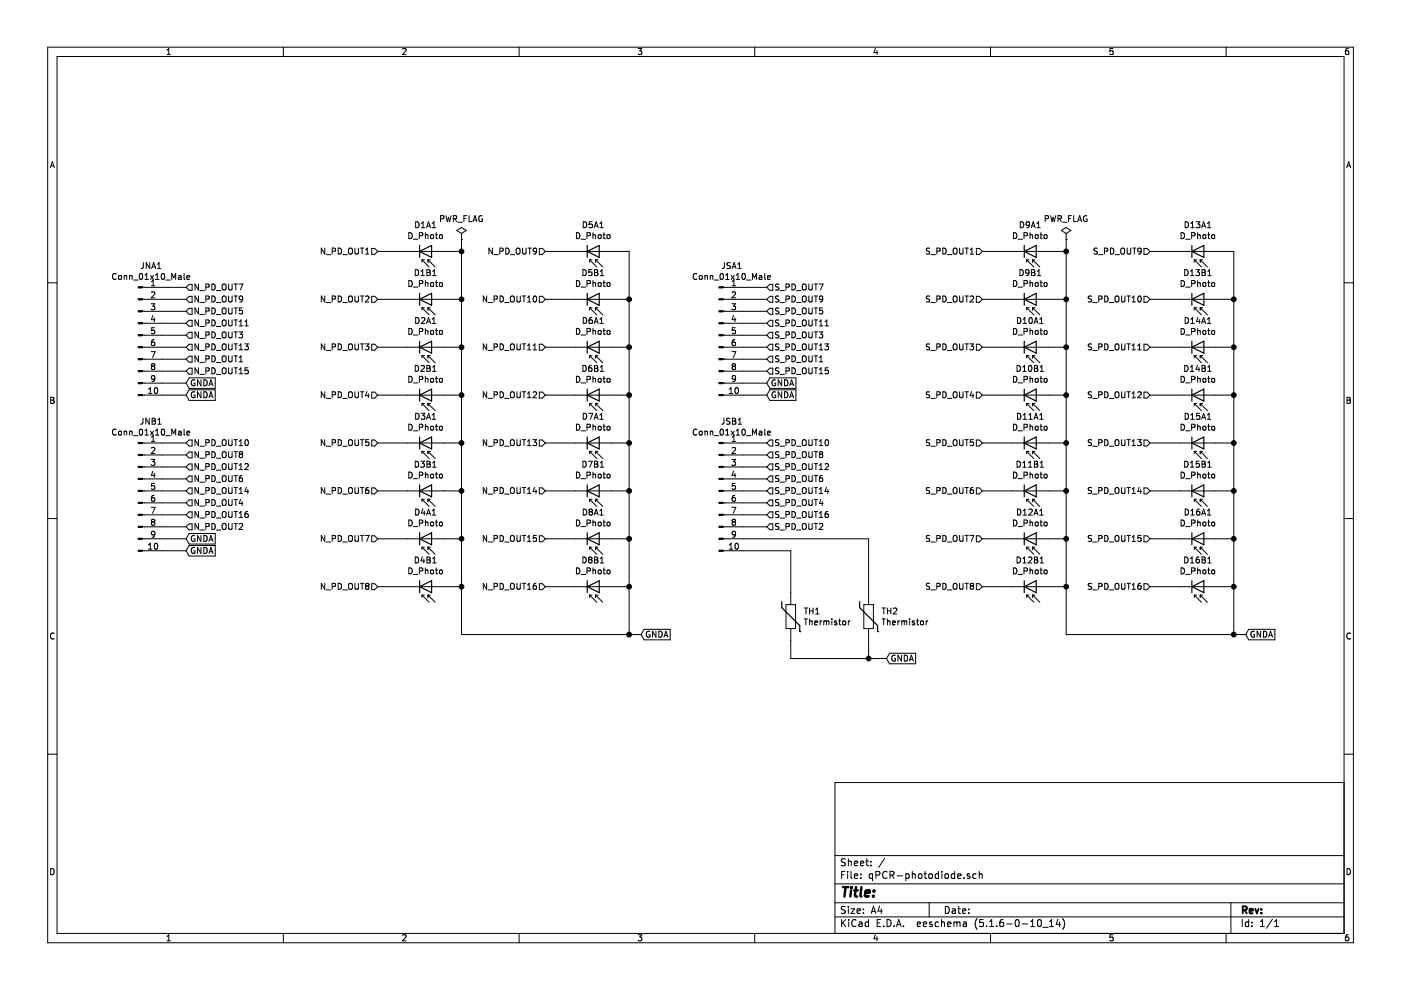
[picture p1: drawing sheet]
<svg xmlns="http://www.w3.org/2000/svg" width="297mm" height="210mm" viewBox="0 0 297 210" stroke-linecap="round" stroke-linejoin="round" font-family="sans-serif">
<path d="M.1 0h297v209.9h-297z" fill-rule="evenodd" fill="#fff" stroke="#fff" stroke-width=".21"/>
<g fill="none" stroke="#000" stroke-width=".21">
<path d="M10.1 10h276.8v189.9h-276.8zM12.1 12h272.9v185.9h-272.9zM35.4 11.6h.7M35.4 10.6l.4-.3v1.3M60.1 10v2M85.4 10.4l.5-.1 .2 .3-.8 1h.8M110.1 10v2M135.3 10.3h.8l-.5 .5 .4 .1v.5l-.1 .2-.6-.2M160 10v2M185.6 10.2l-.3 .9h.8M185.9 10.7v.9M210 10v2"/>
<path d="M236 10.3h-.6l-.1 .6 .6-.1 .1 .6-.2 .2-.5-.2M260 10v2M285.9 10.3h-.4l-.2 .3-.1 .7 .3 .3 .4-.2v-.6h-.4l-.3 .2M10.7 35.6l.4-1.3 .4 1.3M10.8 35.2h.6M285.5 35.6l.5-1.3 .4 1.3M285.6 35.2h.7M10.1 60h2M24.6 58.1a.58 .58 0 0 0-.8 .5 .58 .58 0 0 0 .8 .6v-.1M25.2 58.5l.1-.1 .4 .1v.7l-.5-.1zM26.3 58.4v.9M26.3 58.5h.5l.1 .8"/>
<path d="M27.5 58.4v.9M27.5 58.5h.5v.8M28.3 59.4h1M29.6 58.1l.2-.1a.69 .69 0 0 1 .5 .6 .69 .69 0 0 1-.5 .7l-.3-.5zM30.4 55.7l-.1 1.1-.4 .1M30.7 58.3l.4-.3v1.3M30.7 59.3h.8M31.7 55.7v1.2l-.7-1.2v1.2M31.9 58.4l.7 .9M32.1 59.7l.4-.4v1.3M32.1 56.9l.5-1.2 .4 1.2M32.3 56.6h.6"/>
<path d="M32.6 58.4l-.7 .9M33 58.3l.3-.3v1.3M33 59.3h.7M33.4 56.9h.7M33.4 56l.3-.3v1.2M34.3 58.1l.2-.1a.67 .67 0 0 1 .4 .6 .67 .67 0 0 1-.4 .7l-.3-.5zM35.1 59.4h1M36.4 59.3v-1.3l.4 .9 .5-.9v1.3M37.9 58.5h.4l.1 .8M38.4 58.7l-.6 .2 .1 .3h.5M39 58v1.1l.2 .2M39.6 58.8l.6-.1v-.2l-.4-.1-.2 .2 .1 .6h.5"/>
<path d="M68.9 52.6v1.3l-.8-1.3v1.3M69.2 54h.9M70.4 53.3l.6-.1 .1-.5-.7-.1v1.3M71.7 52.6a.64 .64 0 0 1 .7 .6 .64 .64 0 0 1-.7 .7zM72.7 54h.9M73.9 52.8l.3-.2a.45 .45 0 0 1 .5 .4v.7l-.5 .2-.3-.2zM75.3 52.6v1l.2 .3 .4-.1 .1-.2v-1M76.4 52.6h.7M76.8 52.6v1.3M77.5 53l.4-.4v1.3M77.5 53.9h.7M78.8 52.7h.6l.7 .6-.7 .6h-.6z"/>
<path d="M80.1 53.3h17.7M86.7 49.3a.64 .64 0 0 1 .7 .7 .64 .64 0 0 1-.7 .6zM86.7 59.5a.64 .64 0 0 1 .7 .6 .64 .64 0 0 1-.7 .6zM87.6 50.7h1M88 57.2a.64 .64 0 0 1 .8 .6 .64 .64 0 0 1-.8 .6zM88.1 47a.64 .64 0 0 1 .8 .6 .64 .64 0 0 1-.8 .7zM88.9 50l.7-.1v-.4l-.7-.2v1.3M89.2 57.5l.4-.3v1.2M89.2 58.4h.8M89.3 48.3h.8M89.3 47.4l.4-.4v1.3M89.5 55.1h.5"/>
<path d="M89.5 55.1v.5M89.5 55.1l1.5 1.5M90.2 49.9l.5-.1v.8M90.2 49.3v1.3M90.2 59.5v1.2M90.4 48.3l.5-1.3 .4 1.3M90.5 57.2h.4l.3 .2-.3 .4 .3 .2-.1 .4h-.6zM90.5 57.8h.4M90.6 47.9h.5M90.7 55.1h.5M90.7 55.1v.5M90.7 55.1l1.6 1.5"/>
<path d="M91.4 49.8l.5 .1-.1 .6-.3 .1-.2-.2zM91.4 60h.5l-.1 .7h-.3l-.2-.2zM91.6 48.3h.8M91.6 47.4l.4-.4v1.3M91.7 58.4h.8M91.7 57.5l.4-.3v1.2M92.3 49.8h.5M92.3 59.9h.5M92.5 49.3v1.1l.3 .2M92.5 59.5v1.1l.3 .1M93.2 49.9l.2-.1 .4 .1-.1 .6h-.5zM93.4 46.4l.6-.1 .1-.5-.7-.1v1.3"/>
<path d="M94.5 45.7l.4 1.3 .2-.9 .2 .9 .3-1.3M96.1 46.4l.6-.1 .1-.5-.7-.1v1.3M96.4 46.4l.4 .6M96.8 48.9l1-.7 1.1 .7-1.1 .6zM97.1 47.1h1M97.8 50.8h.1M97.8 49.5v85h38.1M98.4 46.3h.4M99 45.7h-.6v1.3M99.4 45.7v1.3h.7M100.3 47l.4-1.3 .4 1.3M100.4 46.6h.6"/>
<path d="M102.2 45.8a.59 .59 0 0 0-.7 .6 .59 .59 0 0 0 .7 .5l.1-.4h-.3M104.4 52.6v1.3l-.7-1.3v1.3M104.7 54h1M106 53.3l.6-.1v-.5l-.6-.1v1.3M107.2 52.6a.64 .64 0 0 1 .8 .6 .64 .64 0 0 1-.8 .7zM108.2 54h1M109.5 52.8l.2-.2a.45 .45 0 0 1 .6 .4l-.1 .7-.5 .2-.2-.2zM110.8 52.6v1l.2 .3 .4-.1 .1-.2v-1M112 52.6h.7M112.3 52.6v1.3M113.8 53.2l-.3 .2-.3-.1-.2-.1 .1-.5 .4-.1 .3 .3-.1 .7-.2 .2-.3 .1M114.3 52.7h.7l.6 .6-.6 .6h-.7z"/>
<path d="M115.6 53.3h17.8v81.2M122.2 49.3a.64 .64 0 0 1 .8 .7 .64 .64 0 0 1-.8 .6zM122.2 59.5a.64 .64 0 0 1 .8 .6 .64 .64 0 0 1-.8 .6zM123.2 50.7h.9M123.6 57.2a.64 .64 0 0 1 .7 .6 .64 .64 0 0 1-.7 .6zM123.7 47a.64 .64 0 0 1 .7 .6 .64 .64 0 0 1-.7 .7zM124.5 50l.6-.1v-.4l-.6-.2v1.3M125 55.1h.5M125 55.1l1.5 1.5M125 55.1v.5M125.5 57.2h-.6l-.1 .6 .2-.1 .5 .1v.5l-.2 .1-.5-.1M125.5 47h-.6v.6l.5-.1 .2 .3v.3l-.2 .2-.5-.1"/>
<path d="M125.7 49.9l.5-.1 .1 .8M125.7 49.3v1.3M125.7 59.5v1.2M126 48.3l.4-1.3 .4 1.3M126.1 57.2h.4l.2 .2-.2 .4 .3 .2-.1 .4h-.6zM126.1 57.8h.4M126.1 47.9h.6M126.3 55.1h.5M126.3 55.1l1.5 1.5M126.3 55.1v.5M126.9 49.8l.5 .1v.6l-.3 .1-.3-.2zM126.9 60h.5v.7h-.3l-.3-.2z"/>
<path d="M127.2 48.3h.7M127.2 47.4l.3-.4v1.3M127.3 58.4h.7M127.3 57.5l.3-.3v1.2M127.9 49.8h.4M127.9 59.9h.4M128 49.3v1.1l.3 .2M128 59.5v1.1l.3 .1M128.7 49.9l.2-.1 .4 .1-.1 .6h-.5zM147.8 58.1a.58 .58 0 0 0-.8 .5 .58 .58 0 0 0 .7 .6l.1-.1M148.3 58.5l.2-.1 .3 .1v.7l-.5-.1zM149.5 58.5h.4l.1 .8"/>
<path d="M149.5 58.4v.9M150.6 58.5h.5v.8M150.6 58.4v.9M151.4 59.4h1M152.8 58.1l.2-.1a.69 .69 0 0 1 .4 .6 .69 .69 0 0 1-.4 .7l-.3-.5zM153.6 55.7v.9l-.2 .3h-.3M153.8 59.3h.8M153.8 58.3l.4-.3v1.3M154.9 55.7h-.5l-.2 .1v.4l.5 .2 .2 .3-.3 .2h-.5M155 58.4l.7 .9M155.2 59.7l.4-.4v1.3M155.2 56.9l.5-1.2 .4 1.2"/>
<path d="M155.3 56.6h.6M155.7 58.4l-.7 .9M156.1 59.3h.7M156.1 58.3l.4-.3v1.3M156.4 56.9h.7M156.4 56l.4-.3v1.2M157.4 58.1l.2-.1a.67 .67 0 0 1 .5 .6 .67 .67 0 0 1-.5 .7l-.3-.5zM158.3 59.4h.9M159.5 59.3v-1.3l.5 .9 .4-.9v1.3M161 58.5h.5v.8M161.5 58.7l-.6 .2 .1 .3h.5M162.1 58v1.1l.2 .2"/>
<path d="M162.7 58.8l.6-.1v-.2l-.4-.1-.2 .2 .1 .6h.5M197.1 52.7l-.5-.1-.2 .1v.4l.6 .2 .1 .3-.2 .3-.5-.1M197.4 54h.9M198.6 53.3l.6-.1 .1-.5-.7-.1v1.3M199.9 52.6a.64 .64 0 0 1 .7 .6 .64 .64 0 0 1-.7 .7zM200.9 54h.9M202.1 52.8l.3-.2a.45 .45 0 0 1 .5 .4v.7l-.5 .2-.3-.2zM203.5 52.6v1l.2 .3 .4-.1 .1-.2v-1M204.6 52.6h.7M205 52.6v1.3M205.7 53l.4-.4v1.3M205.7 53.9h.7"/>
<path d="M207 52.7h.6l.7 .6-.7 .6h-.6zM208.3 53.3h17.7M214.9 49.3a.64 .64 0 0 1 .7 .7 .64 .64 0 0 1-.7 .6zM214.9 59.5a.64 .64 0 0 1 .7 .6 .64 .64 0 0 1-.7 .6zM215.8 50.7h1M216.2 57.2a.64 .64 0 0 1 .8 .6 .64 .64 0 0 1-.8 .6zM216.3 47a.64 .64 0 0 1 .8 .6 .64 .64 0 0 1-.8 .7zM217.1 50l.7-.1v-.4l-.7-.2v1.3M217.7 55.1h.5M217.7 55.1v.5M217.7 55.1l1.5 1.5M218.2 57.7l-.3 .3-.3-.1-.2-.2 .1-.4 .4-.1 .3 .2-.1 .7-.2 .3h-.3"/>
<path d="M218.3 47.6l-.3 .2h-.3l-.1-.7 .4-.1 .3 .3-.1 .7-.2 .2-.3 .1M218.4 49.9l.5-.1v.8M218.4 49.3v1.3M218.4 59.5v1.2M218.6 48.3l.5-1.3 .4 1.3M218.7 57.2h.4l.3 .2-.3 .4 .3 .2-.1 .4h-.6zM218.7 57.8h.4M218.8 47.9h.5M218.9 55.1v.5M218.9 55.1h.5M218.9 55.1l1.6 1.5M219.6 49.8l.5 .1-.1 .6-.3 .1-.2-.2z"/>
<path d="M219.6 60h.5l-.1 .7h-.3l-.2-.2zM219.8 48.3h.8M219.8 47.4l.4-.4v1.3M219.9 58.4h.8M219.9 57.5l.4-.3v1.2M220.5 49.8h.5M220.5 59.9h.5M220.7 49.3v1.1l.3 .2M220.7 59.5v1.1l.3 .1M221.4 49.9l.2-.1 .4 .1-.1 .6h-.5zM221.6 46.4l.6-.1 .1-.5-.7-.1v1.3M222.7 45.7l.3 1.3 .3-.9 .2 .9 .3-1.3"/>
<path d="M224.3 46.4l.6-.1 .1-.5-.7-.1v1.3M224.6 46.4l.4 .6M225 48.9l1-.7 1.1 .7-1.1 .6zM225.3 47.1h.9M226 50.8h.1M226 49.5v85h38.1M226.6 46.3h.4M227.2 45.7h-.6v1.3M227.6 45.7v1.3h.7M228.5 47l.4-1.3 .4 1.3M228.6 46.6h.6M230.4 45.8a.59 .59 0 0 0-.7 .6 .59 .59 0 0 0 .7 .5l.1-.4h-.3"/>
<path d="M232.6 52.7l-.4-.1-.2 .1v.4l.5 .2 .1 .3-.2 .3-.5-.1M232.9 54h1M234.2 53.3l.6-.1v-.5l-.6-.1v1.3M235.4 52.6a.64 .64 0 0 1 .8 .6 .64 .64 0 0 1-.8 .7zM236.4 54h1M237.7 52.8l.2-.2a.45 .45 0 0 1 .6 .4l-.1 .7-.5 .2-.2-.2zM239 52.6v1l.2 .3 .4-.1 .1-.2v-1M240.2 52.6h.7M240.5 52.6v1.3M242 53.2l-.3 .2-.3-.1-.2-.1 .1-.5 .4-.1 .3 .3-.1 .7-.2 .2-.3 .1M242.5 52.7h.7l.6 .6-.6 .6h-.7zM243.8 53.3h17.8v81.2"/>
<path d="M250.4 49.3a.64 .64 0 0 1 .8 .7 .64 .64 0 0 1-.8 .6zM250.4 59.5a.64 .64 0 0 1 .8 .6 .64 .64 0 0 1-.8 .6zM251.2 57.2a.64 .64 0 0 1 .7 .6 .64 .64 0 0 1-.7 .6zM251.3 47a.64 .64 0 0 1 .7 .6 .64 .64 0 0 1-.7 .7zM251.4 50.7h.9M252.4 58.4h.7M252.4 57.5l.4-.3v1.2M252.5 48.3h.7M252.5 47.4l.3-.4v1.3M252.6 50l.7-.1v-.4l-.7-.2v1.3M253.2 55.1h.5M253.2 55.1l1.5 1.5"/>
<path d="M253.2 55.1v.5M253.5 57.2h.8l-.4 .5 .3 .1 .1 .4-.2 .2-.6-.1M253.6 47h.8l-.4 .5 .4 .1-.1 .6h-.7M253.9 49.9l.5-.1 .1 .8M253.9 49.3v1.3M253.9 59.5v1.2M254.5 55.1h.5M254.5 55.1l1.5 1.5M254.5 55.1v.5M254.8 48.3l.4-1.3 .4 1.3M254.9 57.2l.6 .1v.2l-.2 .3 .3 .2-.1 .4h-.6zM254.9 57.8h.4"/>
<path d="M254.9 47.9h.6M255.1 49.8l.5 .1v.6l-.3 .1-.3-.2zM255.1 60h.5v.7h-.3l-.3-.2zM256 48.3h.7M256 47.4l.4-.4v1.3M256.1 49.8h.4M256.1 59.9h.4M256.1 58.4h.7M256.1 57.5l.3-.3v1.2M256.2 49.3v1.1l.3 .2M256.2 59.5v1.1l.3 .1M256.9 49.9l.2-.1 .4 .1-.1 .6h-.5z"/>
<path d="M285 60h1.9M30.2 78.7h9.3M30.2 76.2h9.3M30.2 73.6h9.3M30.2 71.1h9.3M30.2 68.5h9.3M30.2 66h9.3M30.2 63.5h9.3M30.2 60.9h9.3M32 64.4h.8l-.4 .5 .4 .1v.4l-.2 .3-.6-.2M32 74.6h.9l-.5 1.2M32.1 62l.5-.1 .2 .3-.8 .9h.8"/>
<path d="M32.1 60.6h.7M32.4 77.7l-.3-.3 .3-.3h.2l.2 .3-.2 .3M32.4 77.7l-.3 .2v.2l.3 .3 .3-.1 .1-.2v-.2l-.2-.2M32.4 77.7h.2M32.4 66.9l-.3 .9h.8M32.7 72h-.2a.79 .79 0 0 0-.1 1.3l.3-.1 .1-.4-.2-.3h-.2l-.3 .3M32.7 67.4v.8M32.8 69.5h-.6l-.1 .6 .5-.1 .2 .2v.3l-.2 .2-.5-.1M39.5 78.7l.6-.6h.6v1.2h-.6zM39.5 73.6l.6-.6h.6v1.3h-.6zM39.5 63.5l.6-.7h.6v1.3h-.6zM39.5 60.9l.6-.6h.6v1.3h-.6z"/>
<path d="M39.5 66l.6-.6h.6v1.2h-.6zM39.5 68.5l.6-.6h.6v1.3h-.6zM39.5 71.1l.6-.7h.6v1.3h-.6zM39.5 76.2l.6-.7h.6v1.3h-.6zM42.1 60.2v1.3l-.8-1.3v1.3M42.1 62.8v1.2l-.8-1.2v1.2M42.1 65.3v1.3l-.8-1.3v1.3M42.1 67.8v1.3l-.8-1.3v1.3M42.1 70.4v1.2l-.8-1.2v1.2M42.1 72.9v1.3l-.8-1.3v1.3M42.1 75.4v1.3l-.8-1.3v1.3M42.1 78v1.3l-.8-1.3v1.3"/>
<path d="M42.4 74.3h.9M42.4 64.1h.9M42.4 76.8h.9M42.4 71.8h.9M42.4 66.7h.9M42.4 61.6h.9M42.4 69.2h.9M42.4 79.4h.9M43.6 60.9l.7-.1v-.5l-.7-.1v1.3M43.6 71h.7v-.5l-.7-.1v1.2M43.6 78.6h.7v-.5l-.7-.1v1.3M43.6 73.6l.7-.1v-.5l-.7-.1v1.3"/>
<path d="M43.6 63.4h.7v-.5l-.7-.1v1.2M43.6 66l.7-.1v-.5l-.7-.1v1.3M43.6 68.5l.7-.1v-.4l-.7-.2v1.3M43.6 76.1h.7v-.5l-.7-.2v1.3M44.9 75.4a.64 .64 0 0 1 .7 .7 .64 .64 0 0 1-.7 .6zM44.9 62.8a.64 .64 0 0 1 .7 .6 .64 .64 0 0 1-.7 .6zM44.9 65.3a.64 .64 0 0 1 .7 .6 .64 .64 0 0 1-.7 .7zM44.9 78a.64 .64 0 0 1 .7 .6 .64 .64 0 0 1-.7 .7zM44.9 72.9a.64 .64 0 0 1 .7 .6 .64 .64 0 0 1-.7 .7zM44.9 60.2a.64 .64 0 0 1 .7 .6 .64 .64 0 0 1-.7 .7zM44.9 67.8a.64 .64 0 0 1 .7 .7 .64 .64 0 0 1-.7 .6zM44.9 70.4a.64 .64 0 0 1 .7 .6 .64 .64 0 0 1-.7 .6z"/>
<path d="M45.9 74.3h.9M45.9 64.1h.9M45.9 76.8h.9M45.9 71.8h.9M45.9 66.7h.9M45.9 61.6h.9M45.9 69.2h.9M45.9 79.4h.9M47.2 78.2l.2-.2a.44 .44 0 0 1 .5 .4v.7l-.5 .2-.2-.2zM47.2 68l.2-.2a.44 .44 0 0 1 .5 .5v.6l-.5 .2-.2-.2zM47.2 73.1l.2-.2a.44 .44 0 0 1 .5 .4v.7l-.5 .2-.2-.2zM47.2 62.9l.2-.1a.44 .44 0 0 1 .5 .4v.6l-.5 .2-.2-.2z"/>
<path d="M47.2 60.4l.2-.2a.44 .44 0 0 1 .5 .4v.7l-.5 .2-.2-.2zM47.2 65.5l.2-.2a.44 .44 0 0 1 .5 .4v.7l-.5 .2-.2-.2zM47.2 70.5l.2-.1a.44 .44 0 0 1 .5 .4v.7l-.5 .1-.2-.1zM47.2 75.6l.2-.2a.44 .44 0 0 1 .5 .5v.6l-.5 .2-.2-.2zM48.5 72.9v1l.2 .3 .4-.1 .1-.2v-1M48.5 62.8v1l.2 .2h.4l.1-.2v-1M48.5 60.2v1.1l.2 .2 .4-.1 .1-.1v-1.1M48.5 65.3v1l.2 .3 .4-.1 .1-.2v-1M48.5 67.8v1.1l.2 .2 .4-.1 .1-.1v-1.1M48.5 70.4v1l.2 .2h.4l.1-.2v-1M48.5 75.4v1.1l.2 .2h.4l.1-.2v-1.1M48.5 78v1l.2 .3 .4-.1 .1-.2v-1"/>
<path d="M49.6 78h.8M49.6 72.9h.8M49.6 62.8h.8M49.6 75.4h.8M49.6 70.4h.8M49.6 65.3h.8M49.6 60.2h.8M49.6 67.8h.8M50 60.2v1.3M50 62.8v1.2M50 65.3v1.3M50 67.8v1.3"/>
<path d="M50 70.4v1.2M50 72.9v1.3M50 75.4v1.3M50 78v1.3M50.7 70.4h.7l-.4 .5 .4 .1v.5l-.2 .1-.5-.1M50.7 60.2h.8l-.5 1.3M50.7 74.2h.7M50.7 68.2l.4-.4v1.3M50.7 73.3l.4-.4v1.3M50.7 75.8l.4-.4v1.3M50.7 78.3l.4-.3v1.3M50.7 76.7h.7"/>
<path d="M50.7 69.1h.7M50.7 79.3h.7M51.4 65.3h-.6l-.1 .6 .2-.1 .5 .1v.5l-.2 .2-.5-.2M51.4 63.3l-.2 .2h-.4l-.1-.2 .1-.4 .4-.1 .2 .2v.7l-.2 .3h-.4M51.9 72.9h.8l-.5 .5 .4 .1 .1 .4-.3 .3-.5-.2M51.9 69.1h.8M51.9 68.2l.4-.4v1.3M52.6 78h-.6l-.1 .6 .5-.1 .3 .2v.3l-.3 .3-.5-.2M68.9 62.8v1.2l-.8-1.2v1.2M68.9 72.9v1.3l-.8-1.3v1.3M69.2 74.3h.9M69.2 64.1h.9"/>
<path d="M70.4 63.4h.6l.1-.5-.7-.1v1.2M70.4 73.6l.6-.1 .1-.5-.7-.1v1.3M71.7 72.9a.64 .64 0 0 1 .7 .6 .64 .64 0 0 1-.7 .7zM71.7 62.8a.64 .64 0 0 1 .7 .6 .64 .64 0 0 1-.7 .6zM72.7 74.3h.9M72.7 64.1h.9M73.9 62.9l.3-.1a.45 .45 0 0 1 .5 .4v.6l-.5 .2-.3-.2zM73.9 73.1l.3-.2a.45 .45 0 0 1 .5 .4v.7l-.5 .2-.3-.2zM75.3 72.9v1l.2 .3 .4-.1 .1-.2v-1M75.3 62.8v1l.2 .2h.4l.1-.2v-1M76.4 72.9h.7M76.4 62.8h.7"/>
<path d="M76.8 62.8v1.2M76.8 72.9v1.3M77.4 72.9h.8l-.4 .5 .4 .1v.5l-.2 .2-.6-.2M77.5 62.9l.5-.1 .2 .3-.8 .9h.8M78.8 73h.6l.7 .6-.7 .7h-.6zM78.8 62.8h.6l.7 .7-.7 .6h-.6zM80.1 73.6h17.7M80.1 63.5h17.7M86.7 69.6a.64 .64 0 0 1 .7 .7 .64 .64 0 0 1-.7 .6zM86.7 79.8a.64 .64 0 0 1 .7 .6 .64 .64 0 0 1-.7 .7zM87.6 60.9h1M87.6 71h1"/>
<path d="M88 77.5a.64 .64 0 0 1 .8 .6 .64 .64 0 0 1-.8 .6zM88.1 67.3a.64 .64 0 0 1 .8 .7 .64 .64 0 0 1-.8 .6zM88.9 60.1l.7-.1v-.4l-.7-.1v1.2M88.9 70.3l.7-.1v-.4l-.7-.2v1.3M89.2 77.6l.5-.1 .3 .3-.8 .9h.8M89.3 67.4l.5-.1 .3 .4-.8 .9h.8M89.5 65.2h.5M89.5 75.4h.5M89.5 65.2v.5M89.5 75.4v.5M89.5 75.4l1.5 1.5M89.5 65.2l1.5 1.6"/>
<path d="M90.2 60h.5v.7M90.2 70.2l.5-.1v.8M90.2 69.6v1.3M90.2 79.8v1.3M90.4 68.6l.5-1.3 .4 1.3M90.5 77.5h.4l.3 .2-.3 .4 .3 .2-.1 .4h-.6zM90.5 78.1h.4M90.6 68.2h.5M90.7 65.2h.5M90.7 75.4h.5M90.7 65.2v.5M90.7 75.4v.5"/>
<path d="M90.7 75.4l1.6 1.5M90.7 65.2l1.6 1.6M91.4 70.1l.5 .1-.1 .7h-.3l-.2-.2zM91.6 68.6h.8M91.6 67.7l.4-.4v1.3M91.7 78.7h.8M91.7 77.8l.4-.3v1.2M92.3 70.1h.5M92.5 79.8v1.1l.3 .2M92.5 69.6v1.1l.3 .2M93.2 60l.2-.1 .4 .1-.1 .7-.5-.1zM93.2 70.2l.2-.1 .4 .1-.1 .7-.5-.1z"/>
<path d="M103.2 62.8v1.2l-.7-1.2v1.2M103.2 72.9v1.3l-.7-1.3v1.3M103.5 74.3h.9M103.5 64.1h.9M104.8 73.6l.6-.1 .1-.2-.1-.3-.6-.1v1.3M104.8 63.4h.6l.1-.2-.1-.3-.6-.1v1.2M106 72.9a.64 .64 0 0 1 .8 .6 .64 .64 0 0 1-.8 .7zM106 62.8a.64 .64 0 0 1 .8 .6 .64 .64 0 0 1-.8 .6zM107 74.3h1M107 64.1h1M108.3 73.1l.2-.2a.44 .44 0 0 1 .5 .4v.7l-.5 .2-.2-.2zM108.3 62.9l.2-.1a.44 .44 0 0 1 .5 .4v.6l-.5 .2-.2-.2z"/>
<path d="M109.6 62.8v1l.2 .2h.4l.1-.2v-1M109.6 72.9v1l.2 .3 .4-.1 .1-.2v-1M110.7 72.9h.8M110.7 62.8h.8M111.1 62.8v1.2M111.1 72.9v1.3M111.8 74.2h.7M111.8 64h.7M111.8 63.1l.4-.3v1.2M111.8 73.3l.4-.4v1.3M113 74.2h.8M113 73.3l.4-.4v1.3"/>
<path d="M113.2 62.9l.1-.1a.67 .67 0 0 1 .5 .6 .67 .67 0 0 1-.5 .6l-.3-.5zM114.3 73h.7l.6 .6-.6 .7h-.7zM114.3 62.8h.7l.6 .7-.6 .6h-.7zM115.6 73.6h17.8M115.6 63.5h17.8M122.2 69.6a.64 .64 0 0 1 .8 .7 .64 .64 0 0 1-.8 .6zM122.2 79.8a.64 .64 0 0 1 .8 .6 .64 .64 0 0 1-.8 .7zM123.2 60.9h.9M123.2 71h.9M123.6 77.5a.64 .64 0 0 1 .7 .6 .64 .64 0 0 1-.7 .6zM123.7 67.3a.64 .64 0 0 1 .7 .7 .64 .64 0 0 1-.7 .6zM124.5 60.1l.6-.1v-.4l-.6-.1v1.2"/>
<path d="M124.5 70.3l.6-.1v-.4l-.6-.2v1.3M125 65.2h.5M125 75.4h.5M125 65.2v.5M125 75.4v.5M125 65.2l1.5 1.6M125 75.4l1.5 1.5M125.4 77.5h-.2a.79 .79 0 0 0-.2 1.2l.5-.1v-.5l-.5-.1-.2 .2M125.5 67.3l-.4 .1-.2 .5v.6h.6l.1-.1-.1-.5-.4-.1-.2 .3M125.7 60h.5l.1 .7M125.7 70.2l.5-.1 .1 .8M125.7 69.6v1.3"/>
<path d="M125.7 79.8v1.3M126 68.6l.4-1.3 .4 1.3M126.1 77.5h.4l.2 .2-.2 .4 .3 .2-.1 .4h-.6zM126.1 78.1h.4M126.1 68.2h.6M126.3 65.2h.5M126.3 75.4h.5M126.3 65.2v.5M126.3 75.4v.5M126.3 65.2l1.5 1.6M126.3 75.4l1.5 1.5M126.9 70.1l.5 .1v.7h-.3l-.3-.2z"/>
<path d="M127.2 68.6h.7M127.2 67.7l.3-.4v1.3M127.3 78.7h.7M127.3 77.8l.3-.3v1.2M127.9 70.1h.4M128 69.6v1.1l.3 .2M128 79.8v1.1l.3 .2M128.7 60l.2-.1 .4 .1-.1 .7-.5-.1zM128.7 70.2l.2-.1 .4 .1-.1 .7-.5-.1zM153.3 78.7h9.3M153.3 76.2h9.3M153.3 73.6h9.3"/>
<path d="M153.3 71.1h9.3M153.3 68.5h9.3M153.3 66h9.3M153.3 63.5h9.3M153.3 60.9h9.3M155.2 64.4h.8l-.5 .5 .4 .1 .1 .4-.3 .3-.5-.2M155.2 74.6h.8l-.5 1.2M155.2 60.6h.8M155.2 62l.5-.1 .3 .3-.8 .9h.8M155.5 77.7l-.3-.3 .3-.3h.2l.3 .3-.3 .3M155.5 77.7h.2M155.5 77.7l-.3 .2v.2l.3 .3 .3-.1 .2-.2v-.2l-.3-.2"/>
<path d="M155.5 66.9l-.3 .9h.8M155.8 72h-.2a.79 .79 0 0 0-.1 1.3l.3-.1 .2-.4-.3-.3h-.2l-.3 .3M155.8 67.4v.8M155.9 69.5h-.6l-.1 .6 .5-.1 .3 .2v.3l-.3 .2-.5-.1M162.6 78.7l.6-.6h.7v1.2h-.7zM162.6 73.6l.6-.6h.7v1.3h-.7zM162.6 63.5l.6-.7h.7v1.3h-.7zM162.6 60.9l.6-.6h.7v1.3h-.7zM162.6 66l.6-.6h.7v1.2h-.7zM162.6 68.5l.6-.6h.7v1.3h-.7zM162.6 71.1l.6-.7h.7v1.3h-.7zM163.2 75.5h.7v1.3h-.7l-.6-.6z"/>
<path d="M165.1 70.4h-.4l-.2 .1v.4l.5 .2 .1 .3-.2 .2h-.5M165.1 75.5l-.4-.1-.2 .2v.3l.5 .3 .1 .3-.2 .2h-.5M165.1 73l-.4-.1-.2 .1v.4l.5 .2 .1 .3-.2 .3-.5-.1M165.1 62.8h-.4l-.2 .1v.3l.5 .3 .1 .3-.2 .2h-.5M165.1 78.1l-.4-.1-.2 .1v.4l.5 .2 .1 .3-.2 .3-.5-.1M165.1 67.9l-.4-.1-.2 .2v.3l.5 .3 .1 .3-.2 .2-.5-.1M165.1 60.3l-.4-.1-.2 .1v.4l.5 .3 .1 .3-.2 .2-.5-.1M165.1 65.4l-.4-.1-.2 .1v.4l.5 .2 .1 .3-.2 .3-.5-.1M165.4 74.3h.9M165.4 64.1h.9M165.4 76.8h.9M165.4 71.8h.9"/>
<path d="M165.4 66.7h.9M165.4 61.6h.9M165.4 69.2h.9M165.4 79.4h.9M166.6 60.9l.7-.1 .1-.2-.1-.3-.7-.1v1.3M166.6 63.4h.7l.1-.2-.1-.3-.7-.1v1.2M166.6 66l.7-.1 .1-.2-.1-.3-.7-.1v1.3M166.6 68.5l.7-.1 .1-.1-.1-.3-.7-.2v1.3M166.6 71h.7l.1-.2-.1-.3-.7-.1v1.2M166.6 73.6l.7-.1 .1-.2-.1-.3-.7-.1v1.3M166.6 76.1h.7l.1-.2-.1-.3-.7-.2v1.3M166.6 78.6h.7l.1-.2-.1-.3-.7-.1v1.3"/>
<path d="M167.9 60.2a.64 .64 0 0 1 .8 .6 .64 .64 0 0 1-.8 .7zM167.9 62.8a.64 .64 0 0 1 .8 .6 .64 .64 0 0 1-.8 .6zM167.9 65.3a.64 .64 0 0 1 .8 .6 .64 .64 0 0 1-.8 .7zM167.9 67.8a.64 .64 0 0 1 .8 .7 .64 .64 0 0 1-.8 .6zM167.9 70.4a.64 .64 0 0 1 .8 .6 .64 .64 0 0 1-.8 .6zM167.9 72.9a.64 .64 0 0 1 .8 .6 .64 .64 0 0 1-.8 .7zM167.9 75.4a.64 .64 0 0 1 .8 .7 .64 .64 0 0 1-.8 .6zM167.9 78a.64 .64 0 0 1 .8 .6 .64 .64 0 0 1-.8 .7zM168.9 74.3h.9M168.9 64.1h.9M168.9 76.8h.9M168.9 71.8h.9"/>
<path d="M168.9 66.7h.9M168.9 61.6h.9M168.9 69.2h.9M168.9 79.4h.9M170.1 75.6l.3-.2a.44 .44 0 0 1 .5 .5v.6l-.5 .2-.3-.2zM170.1 65.5l.3-.2a.44 .44 0 0 1 .5 .4v.7l-.5 .2-.3-.2zM170.1 68l.3-.2a.44 .44 0 0 1 .5 .5v.6l-.5 .2-.3-.2zM170.1 78.2l.3-.2a.44 .44 0 0 1 .5 .4v.7l-.5 .2-.3-.2zM170.1 73.1l.3-.2a.44 .44 0 0 1 .5 .4v.7l-.5 .2-.3-.2zM170.1 62.9l.3-.1a.44 .44 0 0 1 .5 .4v.6l-.5 .2-.3-.2zM170.1 60.4l.3-.2a.44 .44 0 0 1 .5 .4v.7l-.5 .2-.3-.2zM170.1 70.5l.3-.1a.44 .44 0 0 1 .5 .4v.7l-.5 .1-.3-.1z"/>
<path d="M171.5 72.9v1l.2 .3h.3l.2-.3v-1M171.5 60.2v1.1l.2 .2h.3l.2-.2v-1.1M171.5 62.8v1l.2 .2h.3l.2-.2v-1M171.5 65.3v1l.2 .3h.3l.2-.3v-1M171.5 67.8v1.1l.2 .2h.3l.2-.2v-1.1M171.5 70.4v1l.2 .2h.3l.2-.2v-1M171.5 75.4v1.1l.2 .2h.3l.2-.2v-1.1M171.5 78v1l.2 .3h.3l.2-.3v-1M172.6 78h.7M172.6 72.9h.7M172.6 62.8h.7M172.6 75.4h.7"/>
<path d="M172.6 70.4h.7M172.6 65.3h.7M172.6 60.2h.7M172.6 67.8h.7M173 60.2v1.3M173 62.8v1.2M173 65.3v1.3M173 67.8v1.3M173 70.4v1.2M173 72.9v1.3M173 75.4v1.3M173 78v1.3"/>
<path d="M173.6 70.4h.8l-.4 .5 .4 .1-.1 .6h-.5l-.2-.1M173.6 60.2h.9l-.5 1.3M173.7 74.2h.7M173.7 76.7h.7M173.7 68.2l.4-.4v1.3M173.7 73.3l.4-.4v1.3M173.7 75.8l.4-.4v1.3M173.7 78.3l.4-.3v1.3M173.7 69.1h.7M173.7 79.3h.7M174.4 65.3h-.6l-.1 .6 .2-.1 .4 .1 .1 .5-.2 .2-.5-.2M174.4 63.3l-.2 .2h-.4v-.6l.4-.1 .2 .2v.7l-.2 .3h-.4"/>
<path d="M174.9 72.9h.8l-.5 .5 .4 .1v.5l-.2 .2-.5-.2M174.9 69.1h.8M174.9 68.2l.4-.4v1.3M175.6 78h-.6l-.1 .6 .2-.1 .5 .1v.5l-.2 .2-.5-.2M197.1 62.8h-.5l-.2 .1v.3l.6 .3 .1 .3-.2 .2h-.5M197.1 73l-.5-.1-.2 .1v.4l.6 .2 .1 .3-.2 .3-.5-.1M197.4 74.3h.9M197.4 64.1h.9M198.6 73.6l.6-.1 .1-.5-.7-.1v1.3M198.6 63.4h.6l.1-.5-.7-.1v1.2M199.9 72.9a.64 .64 0 0 1 .7 .6 .64 .64 0 0 1-.7 .7zM199.9 62.8a.64 .64 0 0 1 .7 .6 .64 .64 0 0 1-.7 .6z"/>
<path d="M200.9 74.3h.9M200.9 64.1h.9M202.1 62.9l.3-.1a.45 .45 0 0 1 .5 .4v.6l-.5 .2-.3-.2zM202.1 73.1l.3-.2a.45 .45 0 0 1 .5 .4v.7l-.5 .2-.3-.2zM203.5 62.8v1l.2 .2h.4l.1-.2v-1M203.5 72.9v1l.2 .3 .4-.1 .1-.2v-1M204.6 72.9h.7M204.6 62.8h.7M205 62.8v1.2M205 72.9v1.3M205.6 72.9h.8l-.4 .5 .4 .1v.5l-.2 .2-.6-.2M205.7 62.9l.5-.1 .2 .3-.8 .9h.8"/>
<path d="M207 73h.6l.7 .6-.7 .7h-.6zM207 62.8h.6l.7 .7-.7 .6h-.6zM208.3 73.6h17.7M208.3 63.5h17.7M214.9 69.6a.64 .64 0 0 1 .7 .7 .64 .64 0 0 1-.7 .6zM214.9 79.8a.64 .64 0 0 1 .7 .6 .64 .64 0 0 1-.7 .7zM215.6 77.5a.64 .64 0 0 1 .8 .6 .64 .64 0 0 1-.8 .6zM215.7 67.3a.64 .64 0 0 1 .8 .7 .64 .64 0 0 1-.8 .6zM215.8 60.9h1M215.8 71h1M216.9 78.7h.7M216.9 77.8l.3-.3v1.2"/>
<path d="M216.9 68.6h.8M216.9 67.7l.4-.4v1.3M217.1 60.1l.7-.1v-.4l-.7-.1v1.2M217.1 70.3l.7-.1v-.4l-.7-.2v1.3M217.7 65.2h.5M217.7 75.4h.5M217.7 65.2v.5M217.7 75.4v.5M217.7 75.4l1.5 1.5M217.7 65.2l1.5 1.6M218.2 77.6l.2-.1a.67 .67 0 0 1 .4 .6 .67 .67 0 0 1-.4 .6l-.4-.4zM218.3 67.4l.2-.1a.69 .69 0 0 1 .4 .7 .69 .69 0 0 1-.4 .6l-.3-.5z"/>
<path d="M218.4 60h.5v.7M218.4 70.2l.5-.1v.8M218.4 69.6v1.3M218.4 79.8v1.3M218.9 65.2v.5M218.9 75.4v.5M218.9 65.2h.5M218.9 75.4h.5M218.9 75.4l1.6 1.5M218.9 65.2l1.6 1.6M219.2 68.6l.4-1.3 .5 1.3M219.3 77.5l.6 .1 .1 .2-.3 .3 .4 .2-.2 .4h-.6z"/>
<path d="M219.3 78.1h.4M219.3 68.2h.7M219.6 70.1l.5 .1-.1 .7h-.3l-.2-.2zM220.4 68.6h.8M220.4 67.7l.4-.4v1.3M220.5 70.1h.5M220.5 78.7h.7M220.5 77.8l.4-.3v1.2M220.7 69.6v1.1l.3 .2M220.7 79.8v1.1l.3 .2M221.4 60l.2-.1 .4 .1-.1 .7-.5-.1zM221.4 70.2l.2-.1 .4 .1-.1 .7-.5-.1z"/>
<path d="M231.5 73l-.5-.1-.2 .1v.5l.5 .1 .2 .3-.3 .3-.5-.1M231.5 62.8h-.5l-.2 .1v.4l.5 .2 .2 .3-.3 .2h-.5M231.7 74.3h.9M231.7 64.1h.9M233 73.6l.6-.1 .1-.2-.1-.3-.6-.1v1.3M233 63.4h.6l.1-.2-.1-.3-.6-.1v1.2M234.2 62.8a.64 .64 0 0 1 .8 .6 .64 .64 0 0 1-.8 .6zM234.2 72.9a.64 .64 0 0 1 .8 .6 .64 .64 0 0 1-.8 .7zM235.2 74.3h.9M235.2 64.1h.9M236.5 62.9l.2-.1a.44 .44 0 0 1 .5 .4v.6l-.5 .2-.2-.2zM236.5 73.1l.2-.2a.44 .44 0 0 1 .5 .4v.7l-.5 .2-.2-.2z"/>
<path d="M237.8 62.8v1l.2 .2h.4l.1-.2v-1M237.8 72.9v1l.2 .3 .4-.1 .1-.2v-1M238.9 72.9h.8M238.9 62.8h.8M239.3 62.8v1.2M239.3 72.9v1.3M240 74.2h.7M240 63.1l.4-.3v1.2M240 73.3l.4-.4v1.3M240 64h.7M241.2 74.2h.8M241.2 73.3l.4-.4v1.3"/>
<path d="M241.4 62.9l.1-.1a.67 .67 0 0 1 .5 .6 .67 .67 0 0 1-.5 .6l-.3-.5zM242.5 73h.7l.6 .6-.6 .7h-.7zM242.5 62.8h.7l.6 .7-.6 .6h-.7zM243.8 73.6h17.8M243.8 63.5h17.8M250.4 69.6a.64 .64 0 0 1 .8 .7 .64 .64 0 0 1-.8 .6zM250.4 79.8a.64 .64 0 0 1 .8 .6 .64 .64 0 0 1-.8 .7zM251.2 77.5a.64 .64 0 0 1 .7 .6 .64 .64 0 0 1-.7 .6zM251.3 67.3a.64 .64 0 0 1 .7 .7 .64 .64 0 0 1-.7 .6zM251.4 60.9h.9M251.4 71h.9M252.4 77.8l.4-.3v1.2"/>
<path d="M252.4 78.7h.7M252.5 67.7l.3-.4v1.3M252.5 68.6h.7M252.6 60.1l.7-.1v-.4l-.7-.1v1.2M252.6 70.3l.7-.1v-.4l-.7-.2v1.3M253.2 65.2v.5M253.2 75.4v.5M253.2 65.2h.5M253.2 65.2l1.5 1.6M253.2 75.4h.5M253.2 75.4l1.5 1.5M253.9 77.4l-.3 .9h.8"/>
<path d="M253.9 70.2l.5-.1 .1 .8M253.9 60h.5l.1 .7M253.9 69.6v1.3M253.9 79.8v1.3M254 67.3l-.3 .9h.8M254.2 77.9v.8M254.3 67.8v.8M254.5 65.2v.5M254.5 75.4v.5M254.5 65.2h.5M254.5 65.2l1.5 1.6M254.5 75.4h.5"/>
<path d="M254.5 75.4l1.5 1.5M254.8 68.6l.4-1.3 .4 1.3M254.9 77.5l.6 .1v.2l-.2 .3 .3 .2-.1 .4h-.6zM254.9 78.1h.4M254.9 68.2h.6M255.1 70.1l.5 .1v.7h-.3l-.3-.2zM256 67.7l.4-.4v1.3M256 68.6h.7M256.1 70.1h.4M256.1 77.8l.3-.3v1.2M256.1 78.7h.7M256.2 69.6v1.1l.3 .2"/>
<path d="M256.2 79.8v1.1l.3 .2M256.9 60l.2-.1 .4 .1-.1 .7-.5-.1zM256.9 70.2l.2-.1 .4 .1-.1 .7-.5-.1zM10.7 84.2h.5l.2 .3-.2 .3 .3 .3-.2 .4h-.6zM10.7 84.8h.5M24.6 91.1a.58 .58 0 0 0-.8 .5 .58 .58 0 0 0 .8 .6v-.1M25.2 91.5l.3-.1 .3 .2v.4l-.3 .3-.4-.3zM26.3 91.5h.5l.1 .8M26.3 91.4v.9M27.5 91.5h.5v.8M27.5 91.4v.9M28.3 92.4h1"/>
<path d="M29.6 91.1l.2-.1a.69 .69 0 0 1 .5 .6 .69 .69 0 0 1-.5 .7l-.3-.5zM30.2 99h9.3M30.2 96.5h9.3M30.2 93.9h9.3M30.2 83.8h9.3M30.2 81.2h9.3M30.3 88.7v.9l-.2 .3h-.3M30.7 92.3h.8M30.7 91.3l.4-.3v1.3M31.5 82.5l.4-.3v1.2M31.5 83.4h.7M31.6 88.7v1.2l-.7-1.2v1.2"/>
<path d="M31.9 91.4l.7 .9M32 97.4h.8l-.4 .5 .4 .1v.4l-.2 .3-.6-.2M32.1 93.6h.7M32.1 92.7l.4-.4v1.3M32.1 95l.5-.1 .2 .3-.8 .9h.8M32.3 88.7l.6 .1v.2l-.2 .3 .3 .2-.1 .4h-.6zM32.3 89.3h.4M32.4 99.9l-.3 .9h.8M32.6 91.4l-.7 .9M32.8 82.3l.2-.1a.67 .67 0 0 1 .5 .6 .67 .67 0 0 1-.5 .6l-.3-.4zM32.8 80.2l-.2 .2h-.4l-.1-.2 .1-.4 .4-.2 .2 .3-.1 .9-.5 .1M33 92.3h.7"/>
<path d="M33 91.3l.3-.3v1.3M33.4 89.9h.8M33.4 89l.4-.3v1.2M34.3 91.1l.2-.1a.67 .67 0 0 1 .4 .6 .67 .67 0 0 1-.4 .7l-.3-.5zM35.1 92.4h1M36.4 92.3v-1.3l.4 .9 .5-.9v1.3M37.9 91.5h.4l.1 .8M38.4 91.7l-.6 .2 .1 .3h.5M39 91v1.1l.2 .2M39.5 93.9l.6-.6h.6v1.3h-.6zM39.5 96.5l.6-.7h.6v1.3h-.6zM39.6 91.8l.6-.1v-.2l-.4-.1-.2 .2 .1 .6h.5"/>
<path d="M40.1 98.4h.6v1.2h-.6l-.6-.6zM40.1 80.1h5.5v2.3h-5.5l-.6-1.2zM40.1 82.7h5.5v2.2h-5.5l-.6-1.1zM41.3 80.6a.57 .57 0 0 0-.8 .6 .57 .57 0 0 0 .8 .5v-.4h-.2M41.3 83.1a.57 .57 0 0 0-.8 .6 .57 .57 0 0 0 .8 .5v-.4h-.2M42.1 93.2v1.3l-.8-1.3v1.3M42.1 95.8v1.2l-.8-1.2v1.2M42.1 98.3v1.3l-.8-1.3v1.3M42.4 94.6h.9M42.4 99.7h.9M42.4 97.2h.9M42.6 80.5v1.3l-.7-1.3v1.3"/>
<path d="M42.6 83.1v1.2l-.7-1.2v1.2M43.2 80.5a.64 .64 0 0 1 .7 .7 .64 .64 0 0 1-.7 .6zM43.2 83.1a.64 .64 0 0 1 .7 .6 .64 .64 0 0 1-.7 .6zM43.6 93.9l.7-.1v-.5l-.7-.1v1.3M43.6 99l.7-.1v-.5l-.7-.1v1.3M43.6 96.4h.7v-.5l-.7-.1v1.2M44.3 84.3l.4-1.2 .4 1.2M44.3 81.8l.4-1.3 .4 1.3M44.4 84h.6M44.4 81.4h.6M44.9 95.8a.64 .64 0 0 1 .7 .6 .64 .64 0 0 1-.7 .6zM44.9 98.3a.64 .64 0 0 1 .7 .6 .64 .64 0 0 1-.7 .7z"/>
<path d="M44.9 93.2a.64 .64 0 0 1 .7 .7 .64 .64 0 0 1-.7 .6zM45.9 94.6h.9M45.9 99.7h.9M45.9 97.2h.9M47.2 98.5l.2-.2a.44 .44 0 0 1 .5 .4v.7l-.5 .2-.2-.2zM47.2 93.4l.2-.2a.44 .44 0 0 1 .5 .4v.7l-.5 .2-.2-.2zM47.2 95.9l.2-.1a.44 .44 0 0 1 .5 .4v.6l-.5 .2-.2-.2zM48.5 93.2v1.1l.2 .2 .4-.1 .1-.1v-1.1M48.5 95.8v1l.2 .2h.4l.1-.2v-1M48.5 98.3v1l.2 .3 .4-.1 .1-.2v-1M49.6 98.3h.8M49.6 93.2h.8"/>
<path d="M49.6 95.8h.8M50 93.2v1.3M50 95.8v1.2M50 98.3v1.3M50.7 94.5h.7M50.7 99.6h.7M50.7 93.6l.4-.4v1.3M50.7 98.6l.4-.3v1.3M51 96.3l-.3 .2v.3l.3 .2h.2l.2-.2v-.4l-.2-.1M51 96.3l-.3-.2 .3-.3 .4 .1v.3l-.2 .1M51 96.3h.2M51.9 98.4l.5-.1 .3 .3-.8 1h.8"/>
<path d="M52.1 93.3l.1-.1a.67 .67 0 0 1 .5 .7 .67 .67 0 0 1-.5 .6l-.3-.5zM68.9 83.1v1.2l-.8-1.2v1.2M68.9 93.2v1.3l-.8-1.3v1.3M69.2 94.6h.9M69.2 84.5h.9M70.4 83.7h.6l.1-.5-.7-.1v1.2M70.4 93.9l.6-.1 .1-.5-.7-.1v1.3M71.7 93.2a.64 .64 0 0 1 .7 .7 .64 .64 0 0 1-.7 .6zM71.7 83.1a.64 .64 0 0 1 .7 .6 .64 .64 0 0 1-.7 .6zM72.7 94.6h.9M72.7 84.5h.9M73.9 93.4l.3-.2a.45 .45 0 0 1 .5 .4v.7l-.5 .2-.3-.2z"/>
<path d="M73.9 83.2l.3-.1a.45 .45 0 0 1 .5 .4v.7l-.5 .1-.3-.1zM75.3 93.2v1.1l.2 .2 .4-.1 .1-.1v-1.1M75.3 83.1v1l.2 .2h.4l.1-.2v-1M76.4 93.2h.7M76.4 83.1h.7M76.8 83.1v1.2M76.8 93.2v1.3M77.8 83l-.3 .9h.8M78.1 83.5v.8M78.2 93.2h-.6l-.1 .6 .2-.1 .5 .1v.6l-.2 .1-.5-.1M78.8 93.3h.6l.7 .6-.7 .7h-.6zM78.8 83.1h.6l.7 .7-.7 .6h-.6z"/>
<path d="M80.1 93.9h17.7M80.1 83.8h17.7M86.7 89.9a.64 .64 0 0 1 .7 .7 .64 .64 0 0 1-.7 .6zM87.6 81.2h1M87.6 91.3h1M88 97.8a.64 .64 0 0 1 .8 .6 .64 .64 0 0 1-.8 .7zM88.1 87.6a.64 .64 0 0 1 .8 .7 .64 .64 0 0 1-.8 .6zM88.9 90.6l.7-.1v-.4l-.7-.2v1.3M88.9 80.4l.7-.1v-.4l-.7-.1v1.3M89.2 97.8h.8l-.5 .5 .4 .1v.5l-.2 .2-.5-.2M89.3 87.6h.8l-.5 .5 .4 .1 .1 .5-.3 .2-.5-.1M89.5 85.5h.5"/>
<path d="M89.5 95.7h.5M89.5 85.5v.6M89.5 95.7v.5M89.5 95.7l1.5 1.5M89.5 85.5l1.5 1.6M90.2 80.3h.5v.8M90.2 90.5l.5-.1v.8M90.2 89.9v1.3M90.4 88.9l.5-1.3 .4 1.3M90.5 97.8h.4l.3 .2-.3 .4 .3 .2-.1 .4-.6 .1zM90.5 98.4h.4M90.6 88.5h.5"/>
<path d="M90.7 85.5h.5M90.7 95.7h.5M90.7 85.5v.6M90.7 95.7v.5M90.7 95.7l1.6 1.5M90.7 85.5l1.6 1.6M91.4 80.3h.5l-.1 .7-.3 .1-.2-.3zM91.4 90.4l.5 .1-.1 .7h-.3l-.2-.2zM91.6 88.9h.8M91.6 88l.4-.4v1.3M91.7 99.1h.8M91.7 98.1l.4-.3v1.3"/>
<path d="M92.3 80.2h.5M92.3 90.4h.5M92.5 89.9v1.1l.3 .2M93.2 80.3l.2-.1 .4 .1-.1 .7-.5-.1zM93.2 90.5l.2-.1 .4 .1-.1 .7-.5-.1zM103.2 83.1v1.2l-.7-1.2v1.2M103.2 93.2v1.3l-.7-1.3v1.3M103.5 94.6h.9M103.5 84.5h.9M104.8 83.7h.6l.1-.2-.1-.3-.6-.1v1.2M104.8 93.9l.6-.1 .1-.2-.1-.3-.6-.1v1.3M106 83.1a.64 .64 0 0 1 .8 .6 .64 .64 0 0 1-.8 .6z"/>
<path d="M106 93.2a.64 .64 0 0 1 .8 .7 .64 .64 0 0 1-.8 .6zM107 94.6h1M107 84.5h1M108.3 83.2l.2-.1a.44 .44 0 0 1 .5 .4v.7l-.5 .1-.2-.1zM108.3 93.4l.2-.2a.44 .44 0 0 1 .5 .4v.7l-.5 .2-.2-.2zM109.6 93.2v1.1l.2 .2 .4-.1 .1-.1v-1.1M109.6 83.1v1l.2 .2h.4l.1-.2v-1M110.7 93.2h.8M110.7 83.1h.8M111.1 83.1v1.2M111.1 93.2v1.3M111.8 94.5h.7"/>
<path d="M111.8 84.3h.7M111.8 83.4l.4-.3v1.2M111.8 93.6l.4-.4v1.3M113 93.2h.8l-.5 .5 .4 .1v.6l-.2 .1-.5-.1M113 83.2l.5-.1 .3 .3-.8 .9h.8M114.3 93.3h.7l.6 .6-.6 .7h-.7zM114.3 83.1h.7l.6 .7-.6 .6h-.7zM115.6 93.9h17.8M115.6 83.8h17.8M122.2 89.9a.64 .64 0 0 1 .8 .7 .64 .64 0 0 1-.8 .6zM123.2 81.2h.9M123.2 91.3h.9"/>
<path d="M123.6 97.8a.64 .64 0 0 1 .7 .6 .64 .64 0 0 1-.7 .7zM123.7 87.6a.64 .64 0 0 1 .7 .7 .64 .64 0 0 1-.7 .6zM124.5 90.6l.6-.1v-.4l-.6-.2v1.3M124.5 80.4l.6-.1v-.4l-.6-.1v1.3M124.7 97.8h.9l-.6 1.3M124.8 87.6h.9l-.6 1.3M125 85.5h.5M125 95.7h.5M125 85.5v.6M125 95.7v.5M125 85.5l1.5 1.6M125 95.7l1.5 1.5"/>
<path d="M125.7 80.3h.5l.1 .8M125.7 90.5l.5-.1 .1 .8M125.7 89.9v1.3M126 88.9l.4-1.3 .4 1.3M126.1 97.8h.4l.2 .2-.2 .4 .3 .2-.1 .4-.6 .1zM126.1 98.4h.4M126.1 88.5h.6M126.3 85.5h.5M126.3 95.7h.5M126.3 85.5v.6M126.3 95.7v.5M126.3 85.5l1.5 1.6"/>
<path d="M126.3 95.7l1.5 1.5M126.9 90.4l.5 .1v.7h-.3l-.3-.2zM126.9 80.3h.5v.7l-.3 .1-.3-.3zM127.2 88.9h.7M127.2 88l.3-.4v1.3M127.3 99.1h.7M127.3 98.1l.3-.3v1.3M127.9 80.2h.4M127.9 90.4h.4M128 89.9v1.1l.3 .2M128.7 80.3l.2-.1 .4 .1-.1 .7-.5-.1zM128.7 90.5l.2-.1 .4 .1-.1 .7-.5-.1z"/>
<path d="M147.8 91.1a.58 .58 0 0 0-.8 .5 .58 .58 0 0 0 .7 .6l.1-.1M148.4 91.5l.3-.1 .2 .2v.4l-.2 .3-.5-.3zM149.5 91.5h.4l.1 .8M149.5 91.4v.9M150.6 91.5h.5v.8M150.6 91.4v.9M151.4 92.4h1M152.8 91.1l.2-.1a.69 .69 0 0 1 .4 .6 .69 .69 0 0 1-.4 .7l-.3-.5zM153.3 99h9.3M153.3 96.5h9.3M153.3 93.9h9.3M153.3 83.8h9.3"/>
<path d="M153.3 81.2h9.3M153.5 88.7l-.1 1.1-.4 .1M153.8 92.3h.8M153.8 91.3l.4-.3v1.3M154.6 83.4h.7M154.6 82.5l.4-.3v1.2M154.8 88.7h-.5l-.3 .2 .2 .3 .5 .3v.3l-.2 .1h-.5M155 91.4l.7 .9M155.2 97.4h.8l-.5 .5 .4 .1 .1 .4-.3 .3-.5-.2M155.2 93.6h.8M155.2 95l.5-.1 .3 .3-.8 .9h.8M155.2 92.7l.4-.4v1.3"/>
<path d="M155.3 88.7h.4l.3 .2-.3 .4 .3 .2-.2 .4h-.5zM155.3 89.3h.4M155.5 99.9l-.3 .9h.8M155.7 91.4l-.7 .9M156 82.3l.1-.1a.67 .67 0 0 1 .5 .6 .67 .67 0 0 1-.5 .6l-.3-.4zM156 80.2l-.3 .2h-.4l-.1-.2 .1-.4 .4-.2 .3 .3-.2 .9-.5 .1M156.1 92.3h.7M156.1 91.3l.4-.3v1.3M156.5 89.9h.8M156.5 89l.4-.3v1.2M157.4 91.1l.2-.1a.67 .67 0 0 1 .5 .6 .67 .67 0 0 1-.5 .7l-.3-.5zM158.3 92.4h.9"/>
<path d="M159.5 92.3v-1.3l.5 .9 .4-.9v1.3M161 91.5h.5v.8M161.5 91.7l-.6 .2 .1 .3h.5M162.1 91v1.1l.2 .2M162.6 93.9l.6-.6h.7v1.3h-.7zM162.6 96.5l.6-.7h.7v1.3h-.7zM162.7 91.8l.6-.1v-.2l-.4-.1-.2 .2 .1 .6h.5M163.2 98.4h.7v1.2h-.7l-.6-.6zM163.2 82.7h5.5v2.2h-5.5l-.6-1.1zM163.2 80.1h5.5v2.3h-5.5l-.6-1.2zM164.4 80.6a.57 .57 0 0 0-.7 .6 .57 .57 0 0 0 .8 .5v-.4h-.3M164.4 83.1a.57 .57 0 0 0-.7 .6 .57 .57 0 0 0 .8 .5v-.4h-.3"/>
<path d="M165.1 98.4l-.4-.1-.2 .1v.4l.5 .2 .1 .3-.2 .3-.5-.1M165.1 95.8h-.4l-.2 .1v.3l.5 .3 .1 .3-.2 .2h-.5M165.1 93.3l-.4-.1-.2 .1v.4l.5 .3 .1 .3-.2 .2-.5-.1M165.4 94.6h.9M165.4 99.7h.9M165.4 97.2h.9M165.7 80.5v1.3l-.7-1.3v1.3M165.7 83.1v1.2l-.7-1.2v1.2M166.3 80.5a.64 .64 0 0 1 .8 .7 .64 .64 0 0 1-.8 .6zM166.3 83.1a.64 .64 0 0 1 .8 .6 .64 .64 0 0 1-.8 .6zM166.6 93.9l.7-.1 .1-.2-.1-.3-.7-.1v1.3M166.6 96.4h.7l.1-.2-.1-.3-.7-.1v1.2"/>
<path d="M166.6 99l.7-.1 .1-.2-.1-.3-.7-.1v1.3M167.4 84.3l.4-1.2 .5 1.2M167.4 81.8l.4-1.3 .5 1.3M167.5 84h.6M167.5 81.4h.6M167.9 93.2a.64 .64 0 0 1 .8 .7 .64 .64 0 0 1-.8 .6zM167.9 95.8a.64 .64 0 0 1 .8 .6 .64 .64 0 0 1-.8 .6zM167.9 98.3a.64 .64 0 0 1 .8 .6 .64 .64 0 0 1-.8 .7zM168.9 94.6h.9M168.9 99.7h.9M168.9 97.2h.9M170.1 98.5l.3-.2a.44 .44 0 0 1 .5 .4v.7l-.5 .2-.3-.2z"/>
<path d="M170.1 93.4l.3-.2a.44 .44 0 0 1 .5 .4v.7l-.5 .2-.3-.2zM170.1 95.9l.3-.1a.44 .44 0 0 1 .5 .4v.6l-.5 .2-.3-.2zM171.5 93.2v1.1l.2 .2h.3l.2-.2v-1.1M171.5 95.8v1l.2 .2h.3l.2-.2v-1M171.5 98.3v1l.2 .3h.3l.2-.3v-1M172.6 98.3h.7M172.6 93.2h.7M172.6 95.8h.7M173 93.2v1.3M173 95.8v1.2M173 98.3v1.3M173.7 94.5h.7"/>
<path d="M173.7 99.6h.7M173.7 93.6l.4-.4v1.3M173.7 98.6l.4-.3v1.3M174 96.3l-.3 .2v.3l.3 .2h.3l.1-.2v-.4l-.2-.1M174 96.3l-.3-.2 .3-.3 .4 .1v.3l-.2 .1M174 96.3h.2M174.9 98.4l.5-.1 .3 .3-.8 1h.8M175 93.3l.2-.1a.67 .67 0 0 1 .5 .7 .67 .67 0 0 1-.5 .6l-.3-.5zM197.1 83.1h-.5l-.2 .1v.3l.6 .3 .1 .3-.2 .2h-.5M197.1 93.3l-.5-.1-.2 .1v.4l.6 .3 .1 .3-.2 .2-.5-.1M197.4 94.6h.9M197.4 84.5h.9"/>
<path d="M198.6 83.7h.6l.1-.5-.7-.1v1.2M198.6 93.9l.6-.1 .1-.5-.7-.1v1.3M199.9 93.2a.64 .64 0 0 1 .7 .7 .64 .64 0 0 1-.7 .6zM199.9 83.1a.64 .64 0 0 1 .7 .6 .64 .64 0 0 1-.7 .6zM200.9 94.6h.9M200.9 84.5h.9M202.1 83.2l.3-.1a.45 .45 0 0 1 .5 .4v.7l-.5 .1-.3-.1zM202.1 93.4l.3-.2a.45 .45 0 0 1 .5 .4v.7l-.5 .2-.3-.2zM203.5 83.1v1l.2 .2h.4l.1-.2v-1M203.5 93.2v1.1l.2 .2 .4-.1 .1-.1v-1.1M204.6 93.2h.7M204.6 83.1h.7"/>
<path d="M205 83.1v1.2M205 93.2v1.3M206 83l-.3 .9h.8M206.3 83.5v.8M206.4 93.2h-.6l-.1 .6 .2-.1 .5 .1v.6l-.2 .1-.5-.1M207 93.3h.6l.7 .6-.7 .7h-.6zM207 83.1h.6l.7 .7-.7 .6h-.6zM208.3 93.9h17.7M208.3 83.8h17.7M214.9 89.9a.64 .64 0 0 1 .7 .7 .64 .64 0 0 1-.7 .6zM215.6 97.8a.64 .64 0 0 1 .8 .6 .64 .64 0 0 1-.8 .7zM215.7 87.6a.64 .64 0 0 1 .8 .7 .64 .64 0 0 1-.8 .6z"/>
<path d="M215.8 81.2h1M215.8 91.3h1M216.9 99.1h.7M216.9 98.1l.3-.3v1.3M216.9 88.9h.8M216.9 88l.4-.4v1.3M217.1 90.6l.7-.1v-.4l-.7-.2v1.3M217.1 80.4l.7-.1v-.4l-.7-.1v1.3M217.7 85.5h.5M217.7 95.7h.5M217.7 85.5v.6M217.7 95.7v.5"/>
<path d="M217.7 95.7l1.5 1.5M217.7 85.5l1.5 1.6M218 99.1h.8M218 98.1l.4-.3v1.3M218.2 88.9h.7M218.2 88l.3-.4v1.3M218.4 80.3h.5v.8M218.4 90.5l.5-.1v.8M218.4 89.9v1.3M218.9 85.5h.5M218.9 85.5v.6M218.9 95.7v.5"/>
<path d="M218.9 95.7h.5M218.9 95.7l1.6 1.5M218.9 85.5l1.6 1.6M219.2 88.9l.4-1.3 .5 1.3M219.3 97.8l.6 .1 .1 .2-.3 .3 .4 .2-.2 .4-.6 .1zM219.3 98.4h.4M219.3 88.5h.7M219.6 80.3h.5l-.1 .7-.3 .1-.2-.3zM219.6 90.4l.5 .1-.1 .7h-.3l-.2-.2zM220.4 88.9h.8M220.4 88l.4-.4v1.3M220.5 80.2h.5"/>
<path d="M220.5 90.4h.5M220.5 99.1h.7M220.5 98.1l.4-.3v1.3M220.7 89.9v1.1l.3 .2M221.4 80.3l.2-.1 .4 .1-.1 .7-.5-.1zM221.4 90.5l.2-.1 .4 .1-.1 .7-.5-.1zM231.5 93.3l-.5-.1-.2 .1v.5l.5 .2 .2 .3-.3 .2-.5-.1M231.5 83.1h-.5l-.2 .1v.4l.5 .2 .2 .3-.3 .2h-.5M231.7 94.6h.9M231.7 84.5h.9M233 83.7h.6l.1-.2-.1-.3-.6-.1v1.2M233 93.9l.6-.1 .1-.2-.1-.3-.6-.1v1.3"/>
<path d="M234.2 83.1a.64 .64 0 0 1 .8 .6 .64 .64 0 0 1-.8 .6zM234.2 93.2a.64 .64 0 0 1 .8 .7 .64 .64 0 0 1-.8 .6zM235.2 94.6h.9M235.2 84.5h.9M236.5 83.2l.2-.1a.44 .44 0 0 1 .5 .4v.7l-.5 .1-.2-.1zM236.5 93.4l.2-.2a.44 .44 0 0 1 .5 .4v.7l-.5 .2-.2-.2zM237.8 83.1v1l.2 .2h.4l.1-.2v-1M237.8 93.2v1.1l.2 .2 .4-.1 .1-.1v-1.1M238.9 93.2h.8M238.9 83.1h.8M239.3 83.1v1.2M239.3 93.2v1.3"/>
<path d="M240 83.4l.4-.3v1.2M240 93.6l.4-.4v1.3M240 94.5h.7M240 84.3h.7M241.2 93.2h.8l-.5 .5 .4 .1v.6l-.2 .1-.5-.1M241.2 83.2l.5-.1 .3 .3-.8 .9h.8M242.5 83.1h.7l.6 .7-.6 .6h-.7zM242.5 93.3h.7l.6 .6-.6 .7h-.7zM243.8 93.9h17.8M243.8 83.8h17.8M250.4 89.9a.64 .64 0 0 1 .8 .7 .64 .64 0 0 1-.8 .6zM251.2 97.8a.64 .64 0 0 1 .7 .6 .64 .64 0 0 1-.7 .7z"/>
<path d="M251.3 87.6a.64 .64 0 0 1 .7 .7 .64 .64 0 0 1-.7 .6zM251.4 81.2h.9M251.4 91.3h.9M252.4 98.1l.4-.3v1.3M252.4 99.1h.7M252.5 88l.3-.4v1.3M252.5 88.9h.7M252.6 90.6l.7-.1v-.4l-.7-.2v1.3M252.6 80.4l.7-.1v-.4l-.7-.1v1.3M253.2 85.5h.5M253.2 85.5v.6M253.2 95.7v.5"/>
<path d="M253.2 85.5l1.5 1.6M253.2 95.7h.5M253.2 95.7l1.5 1.5M253.9 80.3h.5l.1 .8M253.9 90.5l.5-.1 .1 .8M253.9 89.9v1.3M254.2 97.8h-.5l-.1 .6 .5-.1 .2 .2v.3l-.2 .3-.5-.2M254.4 87.6h-.7v.6l.2-.1 .4 .1 .1 .6-.2 .1-.5-.1M254.5 85.5h.5M254.5 85.5v.6M254.5 95.7v.5M254.5 85.5l1.5 1.6"/>
<path d="M254.5 95.7h.5M254.5 95.7l1.5 1.5M254.8 88.9l.4-1.3 .4 1.3M254.9 97.8l.6 .1v.2l-.2 .3 .3 .2-.1 .4-.6 .1zM254.9 98.4h.4M254.9 88.5h.6M255.1 80.3h.5v.7l-.3 .1-.3-.3zM255.1 90.4l.5 .1v.7h-.3l-.3-.2zM256 88l.4-.4v1.3M256 88.9h.7M256.1 80.2h.4M256.1 90.4h.4"/>
<path d="M256.1 98.1l.3-.3v1.3M256.1 99.1h.7M256.2 89.9v1.1l.3 .2M256.9 80.3l.2-.1 .4 .1-.1 .7-.5-.1zM256.9 90.5l.2-.1 .4 .1-.1 .7-.5-.1zM285.6 84.2h.4l.3 .3-.3 .3 .3 .3-.2 .4h-.5zM285.6 84.8h.4M10.1 109.9h2M30.2 116.8h9.3M30.2 114.2h9.3M30.2 111.7h9.3M30.2 109.2h9.3"/>
<path d="M30.2 106.6h9.3M30.2 104.1h9.3M30.2 101.5h9.3M31.5 116.4h.7M31.5 115.5l.4-.3v1.2M32 107.6h.9l-.5 1.2M32.4 110.7l-.3-.3 .3-.3h.2l.2 .3-.2 .3M32.4 110.7l-.3 .2v.2l.3 .3 .3-.1 .1-.2v-.2l-.2-.2M32.4 110.7h.2M32.7 105h-.2a.79 .79 0 0 0-.1 1.3l.3-.1 .1-.4-.2-.3h-.2l-.3 .3M32.7 100.4v.8M32.8 102.5h-.6l-.1 .6 .5-.1 .2 .2v.3l-.2 .3-.5-.2"/>
<path d="M32.8 115.3l.2-.1a.67 .67 0 0 1 .5 .6 .67 .67 0 0 1-.5 .6l-.3-.4zM32.8 113.2l-.2 .2h-.4l-.1-.2 .1-.4 .4-.2 .2 .3-.1 .9-.5 .1M39.5 109.2l.6-.7h.6v1.3h-.6zM39.5 104.1l.6-.7h.6v1.3h-.6zM39.5 101.5l.6-.6h.6v1.3h-.6zM39.5 106.6l.6-.6h.6v1.3h-.6zM39.5 111.7l.6-.6h.6v1.2h-.6zM40.1 113.1h5.5v2.3h-5.5l-.6-1.2zM40.1 115.7h5.5v2.2h-5.5l-.6-1.1zM41.3 113.6a.57 .57 0 0 0-.8 .6 .57 .57 0 0 0 .8 .5v-.4h-.2M41.3 116.1a.57 .57 0 0 0-.8 .6 .57 .57 0 0 0 .8 .5v-.4h-.2M42.1 100.8v1.3l-.8-1.3v1.3"/>
<path d="M42.1 103.4v1.2l-.8-1.2v1.2M42.1 105.9v1.3l-.8-1.3v1.3M42.1 108.4v1.3l-.8-1.3v1.3M42.1 111v1.3l-.8-1.3v1.3M42.4 104.8h.9M42.4 112.4h.9M42.4 107.3h.9M42.4 102.2h.9M42.4 109.8h.9M42.6 113.5v1.3l-.7-1.3v1.3M42.6 116.1v1.2l-.7-1.2v1.2M43.2 113.5a.64 .64 0 0 1 .7 .7 .64 .64 0 0 1-.7 .6z"/>
<path d="M43.2 116.1a.64 .64 0 0 1 .7 .6 .64 .64 0 0 1-.7 .6zM43.6 101.5l.7-.1v-.4l-.7-.2v1.3M43.6 109.1h.7v-.5l-.7-.2v1.3M43.6 111.6h.7v-.5l-.7-.1v1.3M43.6 104h.7v-.5l-.7-.1v1.2M43.6 106.6l.7-.1v-.5l-.7-.1v1.3M44.3 117.3l.4-1.2 .4 1.2M44.3 114.8l.4-1.3 .4 1.3M44.4 117h.6M44.4 114.4h.6M44.9 108.4a.64 .64 0 0 1 .7 .7 .64 .64 0 0 1-.7 .6zM44.9 103.4a.64 .64 0 0 1 .7 .6 .64 .64 0 0 1-.7 .6z"/>
<path d="M44.9 100.8a.64 .64 0 0 1 .7 .7 .64 .64 0 0 1-.7 .6zM44.9 105.9a.64 .64 0 0 1 .7 .6 .64 .64 0 0 1-.7 .7zM44.9 111a.64 .64 0 0 1 .7 .6 .64 .64 0 0 1-.7 .7zM45.9 104.8h.9M45.9 112.4h.9M45.9 107.3h.9M45.9 102.2h.9M45.9 109.8h.9M47.2 108.6l.2-.2a.44 .44 0 0 1 .5 .5v.6l-.5 .2-.2-.2zM47.2 103.5l.2-.1a.44 .44 0 0 1 .5 .4v.7l-.5 .1-.2-.1zM47.2 101l.2-.2a.44 .44 0 0 1 .5 .5v.6l-.5 .2-.2-.2zM47.2 106.1l.2-.2a.44 .44 0 0 1 .5 .4v.7l-.5 .2-.2-.2z"/>
<path d="M47.2 111.2l.2-.2a.44 .44 0 0 1 .5 .4v.7l-.5 .2-.2-.2zM48.5 103.4v1l.2 .2h.4l.1-.2v-1M48.5 100.8v1.1l.2 .2h.4l.1-.2v-1.1M48.5 105.9v1l.2 .3 .4-.1 .1-.2v-1M48.5 108.4v1.1l.2 .2h.4l.1-.2v-1.1M48.5 111v1l.2 .3 .4-.1 .1-.2v-1M49.6 108.4h.8M49.6 103.4h.8M49.6 111h.8M49.6 105.9h.8M49.6 100.8h.8M50 100.8v1.3"/>
<path d="M50 103.4v1.2M50 105.9v1.3M50 108.4v1.3M50 111v1.3M50.7 104.6h.7M50.7 103.7l.4-.3v1.2M50.7 108.8l.4-.4v1.3M50.7 111.1l.5-.1 .2 .3-.7 1h.7M50.7 109.7h.7M51 105.9l-.3 .8h.8M51.3 100.8h-.2a.79 .79 0 0 0-.1 1.3l.4-.1v-.6l-.4-.1-.3 .3M51.3 106.3v.9"/>
<path d="M52.2 103.3l-.3 .9h.8M52.5 108.4l-.4 .2-.2 .4 .1 .6 .5 .1 .2-.2-.2-.5-.3-.1-.3 .3M52.5 103.8v.8M68.9 103.4v1.2l-.8-1.2v1.2M68.9 113.5v1.3l-.8-1.3v1.3M69.2 114.9h.9M69.2 104.8h.9M70.4 114.2l.6-.1 .1-.4-.7-.2v1.3M70.4 104h.6l.1-.5-.7-.1v1.2M71.7 113.5a.64 .64 0 0 1 .7 .7 .64 .64 0 0 1-.7 .6zM71.7 103.4a.64 .64 0 0 1 .7 .6 .64 .64 0 0 1-.7 .6zM72.7 114.9h.9"/>
<path d="M72.7 104.8h.9M73.9 113.7l.3-.2a.45 .45 0 0 1 .5 .5v.6l-.5 .2-.3-.2zM73.9 103.5l.3-.1a.45 .45 0 0 1 .5 .4v.7l-.5 .1-.3-.1zM75.3 113.5v1.1l.2 .2 .4-.1 .1-.1v-1.1M75.3 103.4v1l.2 .2h.4l.1-.2v-1M76.4 113.5h.7M76.4 103.4h.7M76.8 103.4v1.2M76.8 113.5v1.3M77.4 113.5h.9l-.6 1.3M78.1 103.4h-.2a.79 .79 0 0 0-.2 1.2l.5-.1v-.5l-.5-.1-.2 .2M78.8 113.6h.6l.7 .6-.7 .7h-.6z"/>
<path d="M78.8 103.4h.6l.7 .7-.7 .6h-.6zM80.1 114.2h17.7M80.1 104.1h17.7M86.7 100.1a.64 .64 0 0 1 .7 .6 .64 .64 0 0 1-.7 .7zM86.7 110.2a.64 .64 0 0 1 .7 .7 .64 .64 0 0 1-.7 .6zM87.6 101.5h1M87.6 111.6h1M88 118.1a.64 .64 0 0 1 .8 .6 .64 .64 0 0 1-.8 .7zM88.1 107.9a.64 .64 0 0 1 .8 .7 .64 .64 0 0 1-.8 .6zM88.9 100.8l.7-.1v-.5l-.7-.1v1.3M88.9 110.9l.7-.1v-.4l-.7-.2v1.3M89.5 105.9h.5"/>
<path d="M89.5 116h.5M89.5 105.9v.5M89.5 116v.5M89.5 116l1.5 1.5M89.5 105.9l1.5 1.5M89.5 118l-.3 .9h.8M89.6 107.9l-.3 .9h.8M89.9 118.5v.9M90 108.4v.8M90.2 110.8l.5-.1v.8M90.2 100.7l.5-.1v.8M90.2 100.1v1.3"/>
<path d="M90.2 110.2v1.3M90.4 109.2l.5-1.3 .4 1.3M90.5 118.1h.4l.3 .2-.3 .4 .3 .2-.1 .4-.6 .1zM90.5 118.7h.4M90.6 108.9h.5M90.7 105.9h.5M90.7 116h.5M90.7 105.9v.5M90.7 116v.5M90.7 116l1.6 1.5M90.7 105.9l1.6 1.5M91.4 110.7l.5 .1-.1 .7h-.3l-.2-.2z"/>
<path d="M91.4 100.6l.5 .1-.1 .6-.3 .1-.2-.3zM91.6 109.2h.8M91.6 108.3l.4-.4v1.3M91.7 118.4l.4-.3v1.3M91.7 119.4h.8M92.3 110.7h.5M92.3 100.5h.5M92.5 100.1v1.1l.3 .2M92.5 110.2v1.1l.3 .2M93.2 110.8l.2-.1 .4 .1-.1 .7-.5-.1zM93.2 100.7l.2-.2 .4 .2-.1 .6-.5-.1zM103.2 103.4v1.2l-.7-1.2v1.2"/>
<path d="M103.2 113.5v1.3l-.7-1.3v1.3M103.5 114.9h.9M103.5 104.8h.9M104.8 114.2l.6-.1 .1-.1-.1-.3-.6-.2v1.3M104.8 104h.6l.1-.2-.1-.3-.6-.1v1.2M106 113.5a.64 .64 0 0 1 .8 .7 .64 .64 0 0 1-.8 .6zM106 103.4a.64 .64 0 0 1 .8 .6 .64 .64 0 0 1-.8 .6zM107 114.9h1M107 104.8h1M108.3 103.5l.2-.1a.44 .44 0 0 1 .5 .4v.7l-.5 .1-.2-.1zM108.3 113.7l.2-.2a.44 .44 0 0 1 .5 .5v.6l-.5 .2-.2-.2zM109.6 103.4v1l.2 .2h.4l.1-.2v-1"/>
<path d="M109.6 113.5v1.1l.2 .2 .4-.1 .1-.1v-1.1M110.7 113.5h.8M110.7 103.4h.8M111.1 103.4v1.2M111.1 113.5v1.3M111.8 114.8h.7M111.8 104.6h.7M111.8 103.7l.4-.3v1.2M111.8 113.9l.4-.4v1.3M113.3 103.3l-.3 .9h.8M113.6 103.8v.8M113.7 113.5h-.6l-.1 .6 .2-.1 .5 .1v.6l-.2 .1-.5-.1"/>
<path d="M114.3 113.6h.7l.6 .6-.6 .7h-.7zM114.3 103.4h.7l.6 .7-.6 .6h-.7zM115.6 114.2h17.8M115.6 104.1h17.8M122.2 100.1a.64 .64 0 0 1 .8 .6 .64 .64 0 0 1-.8 .7zM122.2 110.2a.64 .64 0 0 1 .8 .7 .64 .64 0 0 1-.8 .6zM123.2 101.5h.9M123.2 111.6h.9M123.6 118.1a.64 .64 0 0 1 .7 .6 .64 .64 0 0 1-.7 .7zM123.7 107.9a.64 .64 0 0 1 .7 .7 .64 .64 0 0 1-.7 .6zM124.5 100.8l.6-.1v-.5l-.6-.1v1.3M124.5 110.9l.6-.1v-.4l-.6-.2v1.3"/>
<path d="M125 105.9h.5M125 116h.5M125 105.9v.5M125 116v.5M125 105.9l1.5 1.5M125 116l1.5 1.5M125 118.7l-.2-.3 .2-.3 .5 .1v.3l-.2 .2M125 118.7l-.2 .2v.2l.2 .3 .4-.1 .1-.2v-.3l-.2-.1M125 118.7h.3M125.1 108.5l-.2-.3 .2-.3h.3l.2 .3-.2 .3M125.1 108.5l-.2 .2v.4l.2 .1h.4l.1-.2v-.3l-.2-.2M125.1 108.5h.3"/>
<path d="M125.7 100.7l.5-.1 .1 .8M125.7 110.8l.5-.1 .1 .8M125.7 100.1v1.3M125.7 110.2v1.3M126 109.2l.4-1.3 .4 1.3M126.1 118.1h.4l.2 .2-.2 .4 .3 .2-.1 .4-.6 .1zM126.1 118.7h.4M126.1 108.9h.6M126.3 105.9h.5M126.3 116h.5M126.3 105.9v.5M126.3 116v.5"/>
<path d="M126.3 105.9l1.5 1.5M126.3 116l1.5 1.5M126.9 110.7l.5 .1v.7h-.3l-.3-.2zM126.9 100.6l.5 .1v.6l-.3 .1-.3-.3zM127.2 109.2h.7M127.2 108.3l.3-.4v1.3M127.3 118.4l.3-.3v1.3M127.3 119.4h.7M127.9 110.7h.4M127.9 100.5h.4M128 100.1v1.1l.3 .2M128 110.2v1.1l.3 .2"/>
<path d="M128.7 110.8l.2-.1 .4 .1-.1 .7-.5-.1zM128.7 100.7l.2-.2 .4 .2-.1 .6-.5-.1zM153.3 114.2h30.9v14M153.3 116.8h14.4v11.4M153.3 111.7h9.3M153.3 109.2h9.3M153.3 106.6h9.3M153.3 104.1h9.3M153.3 101.5h9.3M154.6 116.4h.7M154.6 115.5l.4-.3v1.2M155.2 107.6h.8l-.5 1.2"/>
<path d="M155.5 110.7l-.3-.3 .3-.3h.2l.3 .3-.3 .3M155.5 110.7h.2M155.5 110.7l-.3 .2v.2l.3 .3 .3-.1 .2-.2v-.2l-.3-.2M155.8 105h-.2a.79 .79 0 0 0-.1 1.3l.3-.1 .2-.4-.3-.3h-.2l-.3 .3M155.8 100.4v.8M155.9 102.5h-.6l-.1 .6 .5-.1 .3 .2v.3l-.3 .3-.5-.2M156 113.2l-.3 .2h-.4l-.1-.2 .1-.4 .4-.2 .3 .3-.2 .9-.5 .1M156 115.3l.1-.1a.67 .67 0 0 1 .5 .6 .67 .67 0 0 1-.5 .6 .83 .83 0 0 1-.1-1.1zM162.6 109.2l.6-.7h.7v1.3h-.7zM162.6 104.1l.6-.7h.7v1.3h-.7zM162.6 101.5l.6-.6h.7v1.3h-.7zM162.6 106.6l.6-.6h.7v1.3h-.7z"/>
<path d="M162.6 111.7l.6-.6h.7v1.2h-.7zM165.1 111.1l-.4-.1-.2 .1v.4l.5 .2 .1 .3-.2 .3-.5-.1M165.1 103.4h-.4l-.2 .1v.4l.5 .2 .1 .3-.2 .2h-.5M165.1 108.5l-.4-.1-.2 .2v.3l.5 .3 .1 .3-.2 .2h-.5M165.1 106l-.4-.1-.2 .1v.4l.5 .2 .1 .3-.2 .3-.5-.1M165.1 100.9l-.4-.1-.2 .2v.3l.5 .3 .1 .3-.2 .2h-.5M165.4 104.8h.9M165.4 112.4h.9M165.4 107.3h.9M165.4 102.2h.9M165.4 109.8h.9M166.6 101.5l.7-.1 .1-.1-.1-.3-.7-.2v1.3"/>
<path d="M166.6 104h.7l.1-.2-.1-.3-.7-.1v1.2M166.6 106.6l.7-.1 .1-.2-.1-.3-.7-.1v1.3M166.6 109.1h.7l.1-.2-.1-.3-.7-.2v1.3M166.6 111.6h.7l.1-.2-.1-.3-.7-.1v1.3M167.9 100.8a.64 .64 0 0 1 .8 .7 .64 .64 0 0 1-.8 .6zM167.9 103.4a.64 .64 0 0 1 .8 .6 .64 .64 0 0 1-.8 .6zM167.9 105.9a.64 .64 0 0 1 .8 .6 .64 .64 0 0 1-.8 .7zM167.9 108.4a.64 .64 0 0 1 .8 .7 .64 .64 0 0 1-.8 .6zM167.9 111a.64 .64 0 0 1 .8 .6 .64 .64 0 0 1-.8 .7zM168.9 104.8h.9M168.9 112.4h.9M168.9 107.3h.9"/>
<path d="M168.9 102.2h.9M168.9 109.8h.9M170.1 111.2l.3-.2a.44 .44 0 0 1 .5 .4v.7l-.5 .2-.3-.2zM170.1 108.6l.3-.2a.44 .44 0 0 1 .5 .5v.6l-.5 .2-.3-.2zM170.1 101l.3-.2a.44 .44 0 0 1 .5 .5v.6l-.5 .2-.3-.2zM170.1 103.5l.3-.1a.44 .44 0 0 1 .5 .4v.7l-.5 .1-.3-.1zM170.1 106.1l.3-.2a.44 .44 0 0 1 .5 .4v.7l-.5 .2-.3-.2zM171.5 100.8v1.1l.2 .2h.3l.2-.2v-1.1M171.5 103.4v1l.2 .2h.3l.2-.2v-1M171.5 105.9v1l.2 .3h.3l.2-.3v-1M171.5 108.4v1.1l.2 .2h.3l.2-.2v-1.1M171.5 111v1l.2 .3h.3l.2-.3v-1"/>
<path d="M172.6 108.4h.7M172.6 103.4h.7M172.6 111h.7M172.6 105.9h.7M172.6 100.8h.7M173 100.8v1.3M173 103.4v1.2M173 105.9v1.3M173 108.4v1.3M173 111v1.3M173.7 108.8l.4-.4v1.3M173.7 104.6h.7"/>
<path d="M173.7 103.7l.4-.3v1.2M173.7 111.1l.5-.1 .2 .3-.8 1h.8M173.7 109.7h.7M174 105.9l-.3 .8h.8M174.3 100.8l-.3 .1-.3 .5 .1 .7h.5v-.7l-.3-.1-.3 .3M174.3 106.3v.9M175.2 103.3l-.3 .9h.8M175.5 108.4h-.2a.79 .79 0 0 0-.1 1.3l.4-.1v-.5l-.4-.2-.3 .3M175.5 103.8v.8M197.1 103.4h-.5l-.2 .1v.4l.6 .2 .1 .3-.2 .2h-.5M197.1 113.6l-.5-.1-.2 .2v.3l.6 .3 .1 .3-.2 .2-.5-.1M197.4 114.9h.9"/>
<path d="M197.4 104.8h.9M198.6 104h.6l.1-.5-.7-.1v1.2M198.6 114.2l.6-.1 .1-.4-.7-.2v1.3M199.9 113.5a.64 .64 0 0 1 .7 .7 .64 .64 0 0 1-.7 .6zM199.9 103.4a.64 .64 0 0 1 .7 .6 .64 .64 0 0 1-.7 .6zM200.9 114.9h.9M200.9 104.8h.9M202.1 103.5l.3-.1a.45 .45 0 0 1 .5 .4v.7l-.5 .1-.3-.1zM202.1 113.7l.3-.2a.45 .45 0 0 1 .5 .5v.6l-.5 .2-.3-.2zM203.5 103.4v1l.2 .2h.4l.1-.2v-1M203.5 113.5v1.1l.2 .2 .4-.1 .1-.1v-1.1M204.6 113.5h.7"/>
<path d="M204.6 103.4h.7M205 103.4v1.2M205 113.5v1.3M205.6 113.5h.9l-.6 1.3M206.3 103.4h-.2a.79 .79 0 0 0-.2 1.2l.5-.1v-.5l-.5-.1-.2 .2M207 103.4h.6l.7 .7-.7 .6h-.6zM207 113.6h.6l.7 .6-.7 .7h-.6zM208.3 114.2h17.7M208.3 104.1h17.7M214.9 100.1a.64 .64 0 0 1 .7 .6 .64 .64 0 0 1-.7 .7zM214.9 110.2a.64 .64 0 0 1 .7 .7 .64 .64 0 0 1-.7 .6zM215.6 118.1a.64 .64 0 0 1 .8 .6 .64 .64 0 0 1-.8 .7z"/>
<path d="M215.7 107.9a.64 .64 0 0 1 .8 .7 .64 .64 0 0 1-.8 .6zM215.8 101.5h1M215.8 111.6h1M216.9 118.4l.3-.3v1.3M216.9 119.4h.7M216.9 109.2h.8M216.9 108.3l.4-.4v1.3M217.1 100.8l.7-.1v-.5l-.7-.1v1.3M217.1 110.9l.7-.1v-.4l-.7-.2v1.3M217.7 105.9h.5M217.7 116h.5M217.7 105.9v.5"/>
<path d="M217.7 116v.5M217.7 116l1.5 1.5M217.7 105.9l1.5 1.5M218 118.2l.5-.1 .3 .3-.8 1h.8M218.2 108.1l.4-.2 .3 .4-.8 .9h.8M218.4 100.7l.5-.1v.8M218.4 110.8l.5-.1v.8M218.4 100.1v1.3M218.4 110.2v1.3M218.9 105.9v.5M218.9 116v.5M218.9 105.9h.5"/>
<path d="M218.9 116h.5M218.9 116l1.6 1.5M218.9 105.9l1.6 1.5M219.2 109.2l.4-1.3 .5 1.3M219.3 118.1l.6 .1 .1 .2-.3 .3 .4 .2-.2 .4-.6 .1zM219.3 118.7h.4M219.3 108.9h.7M219.6 110.7l.5 .1-.1 .7h-.3l-.2-.2zM219.6 100.6l.5 .1-.1 .6-.3 .1-.2-.3zM220.4 109.2h.8M220.4 108.3l.4-.4v1.3M220.5 110.7h.5"/>
<path d="M220.5 100.5h.5M220.5 119.4h.7M220.5 118.4l.4-.3v1.3M220.7 100.1v1.1l.3 .2M220.7 110.2v1.1l.3 .2M221.4 110.8l.2-.1 .4 .1-.1 .7-.5-.1zM221.4 100.7l.2-.2 .4 .2-.1 .6-.5-.1zM231.5 103.4h-.5l-.2 .1v.4l.5 .2 .2 .3-.3 .2h-.5M231.5 113.6l-.5-.1-.2 .2v.4l.5 .2 .2 .3-.3 .2-.5-.1M231.7 114.9h.9M231.7 104.8h.9M233 104h.6l.1-.2-.1-.3-.6-.1v1.2"/>
<path d="M233 114.2l.6-.1 .1-.1-.1-.3-.6-.2v1.3M234.2 103.4a.64 .64 0 0 1 .8 .6 .64 .64 0 0 1-.8 .6zM234.2 113.5a.64 .64 0 0 1 .8 .7 .64 .64 0 0 1-.8 .6zM235.2 114.9h.9M235.2 104.8h.9M236.5 113.7l.2-.2a.44 .44 0 0 1 .5 .5v.6l-.5 .2-.2-.2zM236.5 103.5l.2-.1a.44 .44 0 0 1 .5 .4v.7l-.5 .1-.2-.1zM237.8 103.4v1l.2 .2h.4l.1-.2v-1M237.8 113.5v1.1l.2 .2 .4-.1 .1-.1v-1.1M238.9 113.5h.8M238.9 103.4h.8M239.3 103.4v1.2"/>
<path d="M239.3 113.5v1.3M240 103.7l.4-.3v1.2M240 113.9l.4-.4v1.3M240 114.8h.7M240 104.6h.7M241.5 103.3l-.3 .9h.8M241.8 103.8v.8M241.9 113.5h-.6l-.1 .6 .2-.1 .5 .1v.6l-.2 .1-.5-.1M242.5 103.4h.7l.6 .7-.6 .6h-.7zM242.5 113.6h.7l.6 .6-.6 .7h-.7zM243.8 114.2h17.8M243.8 104.1h17.8"/>
<path d="M250.4 100.1a.64 .64 0 0 1 .8 .6 .64 .64 0 0 1-.8 .7zM250.4 110.2a.64 .64 0 0 1 .8 .7 .64 .64 0 0 1-.8 .6zM251.2 118.1a.64 .64 0 0 1 .7 .6 .64 .64 0 0 1-.7 .7zM251.3 107.9a.64 .64 0 0 1 .7 .7 .64 .64 0 0 1-.7 .6zM251.4 101.5h.9M251.4 111.6h.9M252.4 118.4l.4-.3v1.3M252.4 119.4h.7M252.5 108.3l.3-.4v1.3M252.5 109.2h.7M252.6 100.8l.7-.1v-.5l-.7-.1v1.3M252.6 110.9l.7-.1v-.4l-.7-.2v1.3"/>
<path d="M253.2 105.9v.5M253.2 116v.5M253.2 105.9h.5M253.2 105.9l1.5 1.5M253.2 116h.5M253.2 116l1.5 1.5M253.9 110.8l.5-.1 .1 .8M253.9 100.7l.5-.1 .1 .8M253.9 100.1v1.3M253.9 110.2v1.3M254.2 118.1h-.2a.79 .79 0 0 0-.2 1.3l.4-.1 .1-.5-.2-.2h-.3l-.2 .2M254.3 107.9l-.4 .1-.2 .5v.6l.6 .1v-.7l-.4-.1-.2 .3"/>
<path d="M254.5 105.9v.5M254.5 116v.5M254.5 105.9h.5M254.5 105.9l1.5 1.5M254.5 116h.5M254.5 116l1.5 1.5M254.8 109.2l.4-1.3 .4 1.3M254.9 118.1l.6 .1v.2l-.2 .3 .3 .2-.1 .4-.6 .1zM254.9 118.7h.4M254.9 108.9h.6M255.1 110.7l.5 .1v.7h-.3l-.3-.2zM255.1 100.6l.5 .1v.6l-.3 .1-.3-.3z"/>
<path d="M256 108.3l.4-.4v1.3M256 109.2h.7M256.1 110.7h.4M256.1 100.5h.4M256.1 118.4l.3-.3v1.3M256.1 119.4h.7M256.2 100.1v1.1l.3 .2M256.2 110.2v1.1l.3 .2M256.9 110.8l.2-.1 .4 .1-.1 .7-.5-.1zM256.9 100.7l.2-.2 .4 .2-.1 .6-.5-.1zM285 109.9h1.9M11.5 134.3a.58 .58 0 0 0-.8 .5 .58 .58 0 0 0 .8 .6"/>
<path d="M68.9 123.7v1.2l-.8-1.2v1.2M69.2 125.1h.9M70.4 124.3h.6l.1-.5-.7-.1v1.2M71.7 123.7a.64 .64 0 0 1 .7 .6 .64 .64 0 0 1-.7 .6zM72.7 125.1h.9M73.9 123.9l.3-.2a.45 .45 0 0 1 .5 .4v.7l-.5 .1-.3-.1zM75.3 123.7v1l.2 .2h.4l.1-.2v-1M76.4 123.7h.7M76.8 123.7v1.2M77.7 124.2l-.2-.2 .2-.3 .5 .1v.3l-.2 .1M77.7 124.2l-.2 .3v.2l.2 .2h.4l.1-.2v-.4l-.2-.1M77.7 124.2h.3"/>
<path d="M78.8 123.8h.6l.7 .6-.7 .6h-.6zM80.1 124.4h17.7M86.7 120.4a.64 .64 0 0 1 .7 .6 .64 .64 0 0 1-.7 .7zM87.6 121.8h1M88.9 121.1l.7-.1v-.5l-.7-.1v1.3M89.5 126.2h.5M89.5 126.2l1.5 1.5M89.5 126.2v.5M90.2 121l.5-.1v.8M90.2 120.4v1.3M90.7 126.2h.5M90.7 126.2l1.6 1.5"/>
<path d="M90.7 126.2v.5M91.4 120.9l.5 .1-.1 .6-.3 .1-.2-.3zM92.3 120.8h.5M92.5 120.4v1.1l.3 .2M93.2 121l.2-.2 .4 .2-.1 .6-.5-.1zM103.2 123.7v1.2l-.7-1.2v1.2M103.5 125.1h.9M104.8 124.3h.6l.1-.2-.1-.3-.6-.1v1.2M106 123.7a.64 .64 0 0 1 .8 .6 .64 .64 0 0 1-.8 .6zM107 125.1h1M108.3 123.9l.2-.2a.44 .44 0 0 1 .5 .4v.7l-.5 .1-.2-.1zM109.6 123.7v1l.2 .2h.4l.1-.2v-1"/>
<path d="M110.7 123.7h.8M111.1 123.7v1.2M111.8 124.9h.7M111.8 124l.4-.3v1.2M113.6 123.7h-.2a.79 .79 0 0 0-.1 1.2l.4-.1v-.5l-.4-.1-.3 .2M114.3 123.8h.7l.6 .6-.6 .6h-.7zM115.6 124.4h17.8M122.2 120.4a.64 .64 0 0 1 .8 .6 .64 .64 0 0 1-.8 .7zM123.2 121.8h.9M124.5 121.1l.6-.1v-.5l-.6-.1v1.3M125 126.2h.5M125 126.2v.5"/>
<path d="M125 126.2l1.5 1.5M125.7 121l.5-.1 .1 .8M125.7 120.4v1.3M126.3 126.2h.5M126.3 126.2v.5M126.3 126.2l1.5 1.5M126.9 120.9l.5 .1v.6l-.3 .1-.3-.3zM127.9 120.8h.4M128 120.4v1.1l.3 .2M128.7 121l.2-.2 .4 .2-.1 .6-.5-.1zM136.6 133.4h5.5v2.3h-5.5l-.7-1.2zM137.8 133.9a.57 .57 0 0 0-.8 .6 .57 .57 0 0 0 .8 .5v-.4h-.2"/>
<path d="M139.1 133.8v1.3l-.8-1.3v1.3M139.7 133.8a.64 .64 0 0 1 .7 .7 .64 .64 0 0 1-.7 .6zM140.8 135.1l.4-1.3 .4 1.3M140.9 134.7h.6M166.6 128.2h2.1v5.1h-2.1zM167.7 133.3v6.3h20.3M170.5 128.9h.7M170.5 131.2h.7M170.9 131.2v1.3M170.9 128.9v1.3M171.6 128.9v1.3M171.6 131.2v1.3"/>
<path d="M171.6 129.5h.8M171.6 131.8l.5-.1 .1 .8M172.4 128.9v1.3M172.7 132.1l.6-.1v-.3h-.4l-.2 .1 .1 .6h.5M172.9 130.2h.7M172.9 129.3l.4-.4v1.3M173.9 131.7v.8M174.2 131.7l-.3 .2M174.7 131.8l.3-.1 .2 .1M174.7 131.7v.8M175.2 131.8l.2-.1h.3l.1 .8M175.2 131.8v.7"/>
<path d="M176.4 131.2v.1M176.4 131.7v.8M177.4 131.7h-.3l-.2 .1 .1 .2 .4 .1v.3h-.5M177.8 131.7h.5M178 131.2v1.1l.3 .2M178.8 131.7l.5 .1-.1 .6-.3 .1-.2-.2zM179.9 131.7v.8M180.2 131.7l-.3 .2M183.1 128.2h2.1v5.1h-2.1zM184.2 133.3v6.3M187 128.9h.7M187 131.2h.7"/>
<path d="M187.4 131.2v1.3M187.4 128.9v1.3M188.1 131.8l.5-.1 .1 .8M188.1 129.5h.8M188.1 128.9v1.3M188.1 131.2v1.3M188.6 138.5h5.5v2.2h-5.5l-.6-1.1zM188.9 128.9v1.3M189.2 132.1l.6-.1v-.3h-.4l-.2 .1 .1 .6h.5M189.4 129l.5-.1 .2 .4-.7 .9h.7M189.8 139a.57 .57 0 0 0-.8 .6 .57 .57 0 0 0 .8 .5v-.5h-.2M190.4 131.7v.8"/>
<path d="M190.7 131.7l-.3 .2M191.1 138.9v1.3l-.7-1.3v1.3M191.2 131.8l.3-.1 .2 .1M191.2 131.7v.8M191.7 131.8l.2-.1h.3l.1 .8M191.7 131.8v.7M191.7 138.9a.64 .64 0 0 1 .7 .6 .64 .64 0 0 1-.7 .7zM192.9 131.2v.1M192.9 131.7v.8M192.9 139.8h.6M193.9 131.7h-.3l-.2 .1 .1 .2 .4 .1v.3h-.5M194.3 131.7h.5"/>
<path d="M194.5 131.2v1.1l.3 .2M195.3 131.7l.5 .1-.1 .6-.3 .1-.2-.2zM196.4 131.7v.8M196.7 131.7l-.3 .2M197.1 123.8l-.5-.1-.2 .1v.4l.6 .2 .1 .3-.2 .2h-.5M197.4 125.1h.9M198.6 124.3h.6l.1-.5-.7-.1v1.2M199.9 123.7a.64 .64 0 0 1 .7 .6 .64 .64 0 0 1-.7 .6zM200.9 125.1h.9M202.1 123.9l.3-.2a.45 .45 0 0 1 .5 .4v.7l-.5 .1-.3-.1zM203.5 123.7v1l.2 .2h.4l.1-.2v-1M204.6 123.7h.7"/>
<path d="M205 123.7v1.2M205.9 124.2l-.2-.2 .2-.3 .5 .1v.3l-.2 .1M205.9 124.2l-.2 .3v.2l.2 .2h.4l.1-.2v-.4l-.2-.1M205.9 124.2h.3M207 123.8h.6l.7 .6-.7 .6h-.6zM208.3 124.4h17.7M214.9 120.4a.64 .64 0 0 1 .7 .6 .64 .64 0 0 1-.7 .7zM215.8 121.8h1M217.1 121.1l.7-.1v-.5l-.7-.1v1.3M217.7 126.2h.5M217.7 126.2l1.5 1.5M217.7 126.2v.5"/>
<path d="M218.4 121l.5-.1v.8M218.4 120.4v1.3M218.9 126.2v.5M218.9 126.2h.5M218.9 126.2l1.6 1.5M219.6 120.9l.5 .1-.1 .6-.3 .1-.2-.3zM220.5 120.8h.5M220.7 120.4v1.1l.3 .2M221.4 121l.2-.2 .4 .2-.1 .6-.5-.1zM231.5 123.8l-.5-.1-.2 .1v.4l.5 .2 .2 .3-.3 .2h-.5M231.7 125.1h.9M233 124.3h.6l.1-.2-.1-.3-.6-.1v1.2"/>
<path d="M234.2 123.7a.64 .64 0 0 1 .8 .6 .64 .64 0 0 1-.8 .6zM235.2 125.1h.9M236.5 123.9l.2-.2a.44 .44 0 0 1 .5 .4v.7l-.5 .1-.2-.1zM237.8 123.7v1l.2 .2h.4l.1-.2v-1M238.9 123.7h.8M239.3 123.7v1.2M240 124l.4-.3v1.2M240 124.9h.7M241.8 123.7h-.2a.79 .79 0 0 0-.1 1.2l.4-.1v-.5l-.4-.1-.3 .2M242.5 123.8h.7l.6 .6-.6 .6h-.7zM243.8 124.4h17.8M250.4 120.4a.64 .64 0 0 1 .8 .6 .64 .64 0 0 1-.8 .7z"/>
<path d="M251.4 121.8h.9M252.6 121.1l.7-.1v-.5l-.7-.1v1.3M253.2 126.2v.5M253.2 126.2h.5M253.2 126.2l1.5 1.5M253.9 121l.5-.1 .1 .8M253.9 120.4v1.3M254.5 126.2v.5M254.5 126.2h.5M254.5 126.2l1.5 1.5M255.1 120.9l.5 .1v.6l-.3 .1-.3-.3zM256.1 120.8h.4"/>
<path d="M256.2 120.4v1.1l.3 .2M256.9 121l.2-.2 .4 .2-.1 .6-.5-.1zM264.8 133.4h5.5v2.3h-5.5l-.7-1.2zM266 133.9a.57 .57 0 0 0-.8 .6 .57 .57 0 0 0 .8 .5v-.4h-.3M267.3 133.8v1.3l-.8-1.3v1.3M267.9 133.8a.64 .64 0 0 1 .7 .7 .64 .64 0 0 1-.7 .6zM269 135.1l.4-1.3 .4 1.3M269.1 134.7h.6M286.3 134.3a.58 .58 0 0 0-.8 .5 .58 .58 0 0 0 .8 .6M10.1 159.9h2M192.8 140.2l.4-1.3 .5 1.3M285 159.9h1.9"/>
<path d="M285 165.9h-108v32M10.7 184.2a.65 .65 0 0 1 .8 .6 .65 .65 0 0 1-.8 .7zM35.4 198.5l.4-.3v1.3M35.4 199.5h.7M60.1 197.9v2M85.4 198.3l.5-.1 .2 .3-.8 1h.8M110.1 197.9v2M135.3 198.2h.8l-.5 .5 .4 .1v.6l-.1 .1-.6-.1M160 197.9v2M177 194.4h108M177 191.4h108M177 187.4h108"/>
<path d="M177 181.4h108M178.4 185.5h.5M178.4 195v1.5M178.7 195.6l.6 .9M179.2 184.8h-.8v1.5M179.2 192.2h-.5l-.3 .2 .1 .4 .7 .3v.4l-.3 .2-.5-.1M179.2 182.1h-.5l-.3 .2 .1 .4 .7 .3v.4l-.3 .2-.5-.1M179.3 195l-.9 .8M179.7 184.8v.1M179.7 185.3v1M179.9 182.1v1.5M179.9 192.2v.1"/>
<path d="M179.9 192.7v1M179.9 182.7l.2-.1h.3l.1 1M179.9 195v.1M179.9 195.5v1M180.4 192.7h.8l-.8 1h.8M180.4 184.8v1.3l.3 .2M181.1 185.8l.7-.2v-.3h-.4l-.3 .2 .1 .7h.6M181.1 183.1l.7-.2v-.3h-.4l-.3 .2 .1 .7h.6M181.5 195.1a.59 .59 0 0 0-.7 0 .59 .59 0 0 0-.2 .7 .56 .56 0 0 0 .3 .6 .56 .56 0 0 0 .6-.1M181.7 193.2l.7-.2v-.2l-.5-.1-.2 .2 .1 .7h.6M182.2 195.5h.5l.1 1M182.4 183.1l.7-.2v-.3h-.5l-.2 .2 .1 .7h.6"/>
<path d="M182.5 186.1v.2M182.5 185.3v.2M182.8 195.8l-.5 .1-.2 .2 .2 .4 .5-.1M183.1 192.8v.1M183.1 193.5v.2M183.6 182.6h.5M183.8 182.1v1.3l.3 .2M184.1 195.5h-.4l-.3 .2 .1 .6 .2 .2 .4-.1M184.1 195v1.5M184.6 183.4v.2M184.6 182.6v.2M184.7 193.7l.5-1.5 .5 1.5"/>
<path d="M184.8 193.2h.8M185 185.3h-.4l-.3 .2 .1 .6 .2 .2 .4-.1M185 185.3v1.5M185.6 198.1l-.3 .9h.8M185.7 185.5h.7l.2-.2-.1-.4-.2-.1h-.6v1.5M185.9 198.6v.9M186 195.7h.5M186.5 192.1l-.4 1.1h1M186.7 195h-.7v1.5h.7M186.8 192.7v1M187.4 196.3v.2M187.6 182l-1.3 1.9"/>
<path d="M188.1 195a.76 .76 0 0 1 .8 .7 .76 .76 0 0 1-.8 .8zM188.1 184.9a.71 .71 0 0 0-1 .5 .71 .71 0 0 0 .7 .9l.3-.2M188.7 185.5h.7l.2-.2-.1-.4-.2-.1h-.6v1.5M189.1 185.5l.5 .8M189.6 196.3v.2M190.1 196.5l.5-1.5 .5 1.5M190.2 196h.7M190.2 185.7h1.1M191.6 196.3v.2M192.1 185.3h.4l.3 .2-.2 .7h-.5M192.1 185.3v1.5M193.4 185.4l.2-.1h.4l.1 1"/>
<path d="M193.4 184.8v1.5M194.5 196l.7-.2-.1-.3h-.4l-.2 .2 .1 .7h.5M194.8 185.4l.2-.1 .4 .1v.7l-.2 .2-.4-.2zM195.8 196l.7-.2-.1-.3h-.4l-.2 .2v.7h.6M195.9 185.3h.6M196.1 184.8v1.3l.4 .2M197 185.4l.2-.1 .4 .1 .1 .6-.1 .2-.4 .1-.2-.2zM197 191.4v3M197.6 195.5h-.3l-.2 .2v.2l.5 .1v.4h-.5M199 195.5h-.4l-.3 .2v.6l.3 .2 .4-.1M199 185.3h-.4l-.3 .2v.6l.3 .2 .4-.1M199 184.8v1.5"/>
<path d="M199.6 195.6l.2-.1h.4l.1 1M199.6 195v1.5M199.7 184.8v.1M199.7 185.3v1M200.4 185.4l.2-.1 .4 .1v.7l-.2 .2-.4-.2zM200.4 192.2a.75 .75 0 0 1 .9 .7 .75 .75 0 0 1-.9 .8zM200.9 196l.7-.2-.1-.3h-.4l-.2 .2 .1 .7h.5M201.9 192.8h.6l.1 .9M202.3 195.6l.4-.1 .2 .2M202.3 195.5v1M202.4 185.3h-.4l-.3 .2 .1 .6 .2 .2 .4-.1M202.4 184.8v1.5"/>
<path d="M202.6 193l-.5 .1-.2 .2 .2 .4 .5-.1M202.9 195.7l.2-.2h.4l.1 1M202.9 195.7v.8M203 185.8l.8-.2-.1-.3h-.5l-.2 .2 .1 .7h.6M203.1 192.7h.5M203.3 192.2v1.3l.3 .2M204.1 193.2l.7-.2-.1-.2-.4-.1-.2 .2v.7h.6M204.3 195.5h.5l.1 1M204.4 186.1v.2M204.9 195.8l-.5 .1-.2 .2 .2 .4 .5-.1M205.4 193.5v.2M205.4 192.8v.1"/>
<path d="M205.6 185.3h-.3l-.2 .2v.2l.5 .1v.4h-.5M207 185.3h-.5l-.3 .2 .1 .6 .2 .2 .5-.1M207.2 194.8a1.71 1.71 0 0 0 0 2.2M207.6 185.4l.2-.1h.4v1M207.6 184.8v1.5M208.5 195h-.8v.7l.7-.1 .1 .2v.5l-.3 .2-.5-.2M209.2 196.3v.2M209.8 196.5h.9M209.8 195.4l.5-.4v1.5M210 197.9v2M211.3 196.3v.2M212.7 195h-.5a1.11 1.11 0 0 0-.1 1.4l.4 .1 .2-.2 .1-.5-.3-.3-.4 .1-.1 .2"/>
<path d="M213.5 195.9h1.1M215.5 195h.1a.8 .8 0 0 1 .5 .7 .8 .8 0 0 1-.5 .8 .97 .97 0 0 1-.1-1.5zM216.7 195.9h1.2M218.5 196.5h.9M218.5 195.4l.4-.4v1.5M220.1 195.1l.3-.1a.85 .85 0 0 1-.1 1.5l-.2-.2-.1-.4zM221.1 196.6h1.1M222.5 196.5h.9M222.5 195.4l.4-.4v1.5M224.3 194.9l-.4 1.1h1M224.6 195.5v1M225.3 194.8a1.71 1.71 0 0 1 0 2.2"/>
<path d="M236 198.2h-.6l-.1 .6 .6-.1 .1 .7-.2 .1-.5-.1M260 197.9v2M261 191.4v6.5M263.4 195v1.5M264.7 195.5h-.4l-.3 .2 .1 .7h.6M264.7 195v1.5M265.4 196.3v.2M265.4 195.5v.2M267.2 196.5h.9M267.2 195.4l.5-.4v1.5M269.8 194.9l-1.3 1.9M270.2 196.5h.9"/>
<path d="M270.2 195.4l.4-.4v1.5M285.6 184.2a.65 .65 0 0 1 .7 .6 .65 .65 0 0 1-.7 .7zM285.9 198.2h-.4l-.2 .3-.1 .7 .3 .3 .4-.1v-.7h-.4l-.3 .2"/>
</g>
<path d="M263.5 193l.7-.1 .2-.2-.1-.4-.2-.1h-.6v1.5M263.8 193l.6 .7M264.9 193.2l.7-.2v-.2l-.5-.1-.2 .2 .1 .7h.6M266.1 192.7l.4 1 .3-1M267.4 193.5v.2M267.4 192.8v.1" fill="none" stroke="#000" stroke-width=".38"/>
<path d="M178.7 188.1h1.2M179.3 188.1l-.3 2M180.5 188.8l-.2 1.3M180.5 188.1v.2M180.5 188.1l.1 .1-.1 .1M181.1 188.8h.8M181.5 188.1l-.2 1.7v.2l.4 .1M182.6 188.1l-.2 1.7 .3 .3M183.4 189.4l1-.2v-.4h-.6l-.3 .2-.1 1h.8M185.2 189.9l-.1 .2M185.3 188.8l.1 .1-.1 .1M185.3 188.8v.2" fill="none" stroke="#000" stroke-width=".51"/>
<g fill="#000" stroke="#000" stroke-width=".21">
<path d="M29.3 78.6h.9v.2h-.9z" fill-rule="evenodd"/>
<path d="M29.3 76h.9v.3h-.9z" fill-rule="evenodd"/>
<path d="M29.3 73.5h.9v.2h-.9z" fill-rule="evenodd"/>
<path d="M29.3 71h.9v.2h-.9z" fill-rule="evenodd"/>
<path d="M29.3 68.4h.9v.3h-.9z" fill-rule="evenodd"/>
<path d="M29.3 65.9h.9v.2h-.9z" fill-rule="evenodd"/>
<path d="M29.3 63.3h.9v.3h-.9z" fill-rule="evenodd"/>
<path d="M29.3 60.8h.9v.3h-.9z" fill-rule="evenodd"/>
<path d="M152.4 78.6h.9v.2h-.9z" fill-rule="evenodd"/>
<path d="M152.4 76h.9v.3h-.9z" fill-rule="evenodd"/>
<path d="M152.4 73.5h.9v.2h-.9z" fill-rule="evenodd"/>
<path d="M152.4 71h.9v.2h-.9z" fill-rule="evenodd"/>
<path d="M152.4 68.4h.9v.3h-.9z" fill-rule="evenodd"/>
<path d="M152.4 65.9h.9v.2h-.9z" fill-rule="evenodd"/>
<path d="M152.4 63.3h.9v.3h-.9z" fill-rule="evenodd"/>
<path d="M152.4 60.8h.9v.3h-.9z" fill-rule="evenodd"/>
<path d="M29.3 98.9h.9v.2h-.9z" fill-rule="evenodd"/>
<path d="M29.3 96.3h.9v.3h-.9z" fill-rule="evenodd"/>
<path d="M29.3 93.8h.9v.3h-.9z" fill-rule="evenodd"/>
<path d="M29.3 83.6h.9v.3h-.9z" fill-rule="evenodd"/>
<path d="M29.3 81.1h.9v.3h-.9z" fill-rule="evenodd"/>
<path d="M152.4 98.9h.9v.2h-.9z" fill-rule="evenodd"/>
<path d="M152.4 96.3h.9v.3h-.9z" fill-rule="evenodd"/>
<path d="M152.4 93.8h.9v.3h-.9z" fill-rule="evenodd"/>
<path d="M152.4 83.6h.9v.3h-.9z" fill-rule="evenodd"/>
<path d="M152.4 81.1h.9v.3h-.9z" fill-rule="evenodd"/>
<path d="M29.3 116.6h.9v.3h-.9z" fill-rule="evenodd"/>
<path d="M29.3 114.1h.9v.3h-.9z" fill-rule="evenodd"/>
<path d="M29.3 111.6h.9v.2h-.9z" fill-rule="evenodd"/>
<path d="M29.3 109h.9v.3h-.9z" fill-rule="evenodd"/>
<path d="M29.3 106.5h.9v.2h-.9z" fill-rule="evenodd"/>
<path d="M29.3 104h.9v.2h-.9z" fill-rule="evenodd"/>
<path d="M29.3 101.4h.9v.3h-.9z" fill-rule="evenodd"/>
<path d="M152.4 116.6h.9v.3h-.9z" fill-rule="evenodd"/>
<path d="M152.4 114.1h.9v.3h-.9z" fill-rule="evenodd"/>
<path d="M152.4 111.6h.9v.2h-.9z" fill-rule="evenodd"/>
<path d="M152.4 109h.9v.3h-.9z" fill-rule="evenodd"/>
<path d="M152.4 106.5h.9v.2h-.9z" fill-rule="evenodd"/>
<path d="M152.4 104h.9v.2h-.9z" fill-rule="evenodd"/>
<path d="M152.4 101.4h.9v.3h-.9z" fill-rule="evenodd"/>
<circle cx="97.8" cy="53.3" r=".51"/>
<circle cx="226" cy="53.3" r=".51"/>
<circle cx="97.8" cy="73.6" r=".51"/>
<circle cx="97.8" cy="63.5" r=".51"/>
<circle cx="133.4" cy="63.5" r=".51"/>
<circle cx="133.4" cy="73.6" r=".51"/>
<circle cx="226" cy="63.5" r=".51"/>
<circle cx="226" cy="73.6" r=".51"/>
<circle cx="261.6" cy="63.5" r=".51"/>
<circle cx="261.6" cy="73.6" r=".51"/>
<circle cx="97.8" cy="83.8" r=".51"/>
<circle cx="97.8" cy="93.9" r=".51"/>
<circle cx="133.4" cy="83.8" r=".51"/>
<circle cx="133.4" cy="93.9" r=".51"/>
<circle cx="226" cy="83.8" r=".51"/>
<circle cx="226" cy="93.9" r=".51"/>
<circle cx="261.6" cy="93.9" r=".51"/>
<circle cx="261.6" cy="83.8" r=".51"/>
<circle cx="97.8" cy="104.1" r=".51"/>
<circle cx="97.8" cy="114.2" r=".51"/>
<circle cx="133.4" cy="104.1" r=".51"/>
<circle cx="133.4" cy="114.2" r=".51"/>
<circle cx="226" cy="104.1" r=".51"/>
<circle cx="226" cy="114.2" r=".51"/>
<circle cx="261.6" cy="104.1" r=".51"/>
<circle cx="261.6" cy="114.2" r=".51"/>
<circle cx="97.8" cy="124.4" r=".51"/>
<circle cx="133.4" cy="134.5" r=".51"/>
<circle cx="133.4" cy="124.4" r=".51"/>
<circle cx="184.2" cy="139.6" r=".51"/>
<circle cx="226" cy="124.4" r=".51"/>
<circle cx="261.6" cy="124.4" r=".51"/>
<circle cx="261.6" cy="134.5" r=".51"/>
</g>
<g fill="none" stroke="#000" stroke-width=".25">
<path d="M89 52v2.6M89 53.3l2.5-1.3v2.6zM124.5 52v2.6M124.5 53.3l2.5-1.3v2.6zM217.2 52v2.6M217.2 53.3l2.5-1.3v2.6zM252.7 52v2.6M252.7 53.3l2.5-1.3v2.6zM89 62.2v2.5M89 72.3v2.6M89 63.5l2.5-1.3v2.5zM89 73.6l2.5-1.3v2.6z"/>
<path d="M124.5 62.2v2.5M124.5 72.3v2.6M124.5 63.5l2.5-1.3v2.5zM124.5 73.6l2.5-1.3v2.6zM217.2 62.2v2.5M217.2 72.3v2.6M217.2 63.5l2.5-1.3v2.5zM217.2 73.6l2.5-1.3v2.6zM252.7 62.2v2.5M252.7 72.3v2.6M252.7 63.5l2.5-1.3v2.5zM252.7 73.6l2.5-1.3v2.6z"/>
<path d="M89 82.5v2.5M89 92.7v2.5M89 83.8l2.5-1.3v2.5zM89 93.9l2.5-1.2v2.5zM124.5 82.5v2.5M124.5 92.7v2.5M124.5 83.8l2.5-1.3v2.5zM124.5 93.9l2.5-1.2v2.5zM217.2 82.5v2.5M217.2 92.7v2.5M217.2 83.8l2.5-1.3v2.5zM217.2 93.9l2.5-1.2v2.5z"/>
<path d="M252.7 82.5v2.5M252.7 92.7v2.5M252.7 83.8l2.5-1.3v2.5zM252.7 93.9l2.5-1.2v2.5zM89 102.8v2.6M89 113v2.5M89 104.1l2.5-1.3v2.6zM89 114.2l2.5-1.2v2.5zM124.5 102.8v2.6M124.5 113v2.5M124.5 104.1l2.5-1.3v2.6zM124.5 114.2l2.5-1.2v2.5z"/>
<path d="M217.2 102.8v2.6M217.2 113v2.5M217.2 104.1l2.5-1.3v2.6zM217.2 114.2l2.5-1.2v2.5zM252.7 102.8v2.6M252.7 113v2.5M252.7 104.1l2.5-1.3v2.6zM252.7 114.2l2.5-1.2v2.5zM89 123.1v2.6M89 124.4l2.5-1.3v2.6zM124.5 123.1v2.6M124.5 124.4l2.5-1.3v2.6z"/>
<path d="M165.8 127.6v1.2l3.8 3.8v1.3M169.6 133.9h.1M182.3 127.6v1.2l3.8 3.8v1.3M186.1 133.9h.1M217.2 123.1v2.6M217.2 124.4l2.5-1.3v2.6zM252.7 123.1v2.6M252.7 124.4l2.5-1.3v2.6z"/>
</g>
</svg>
